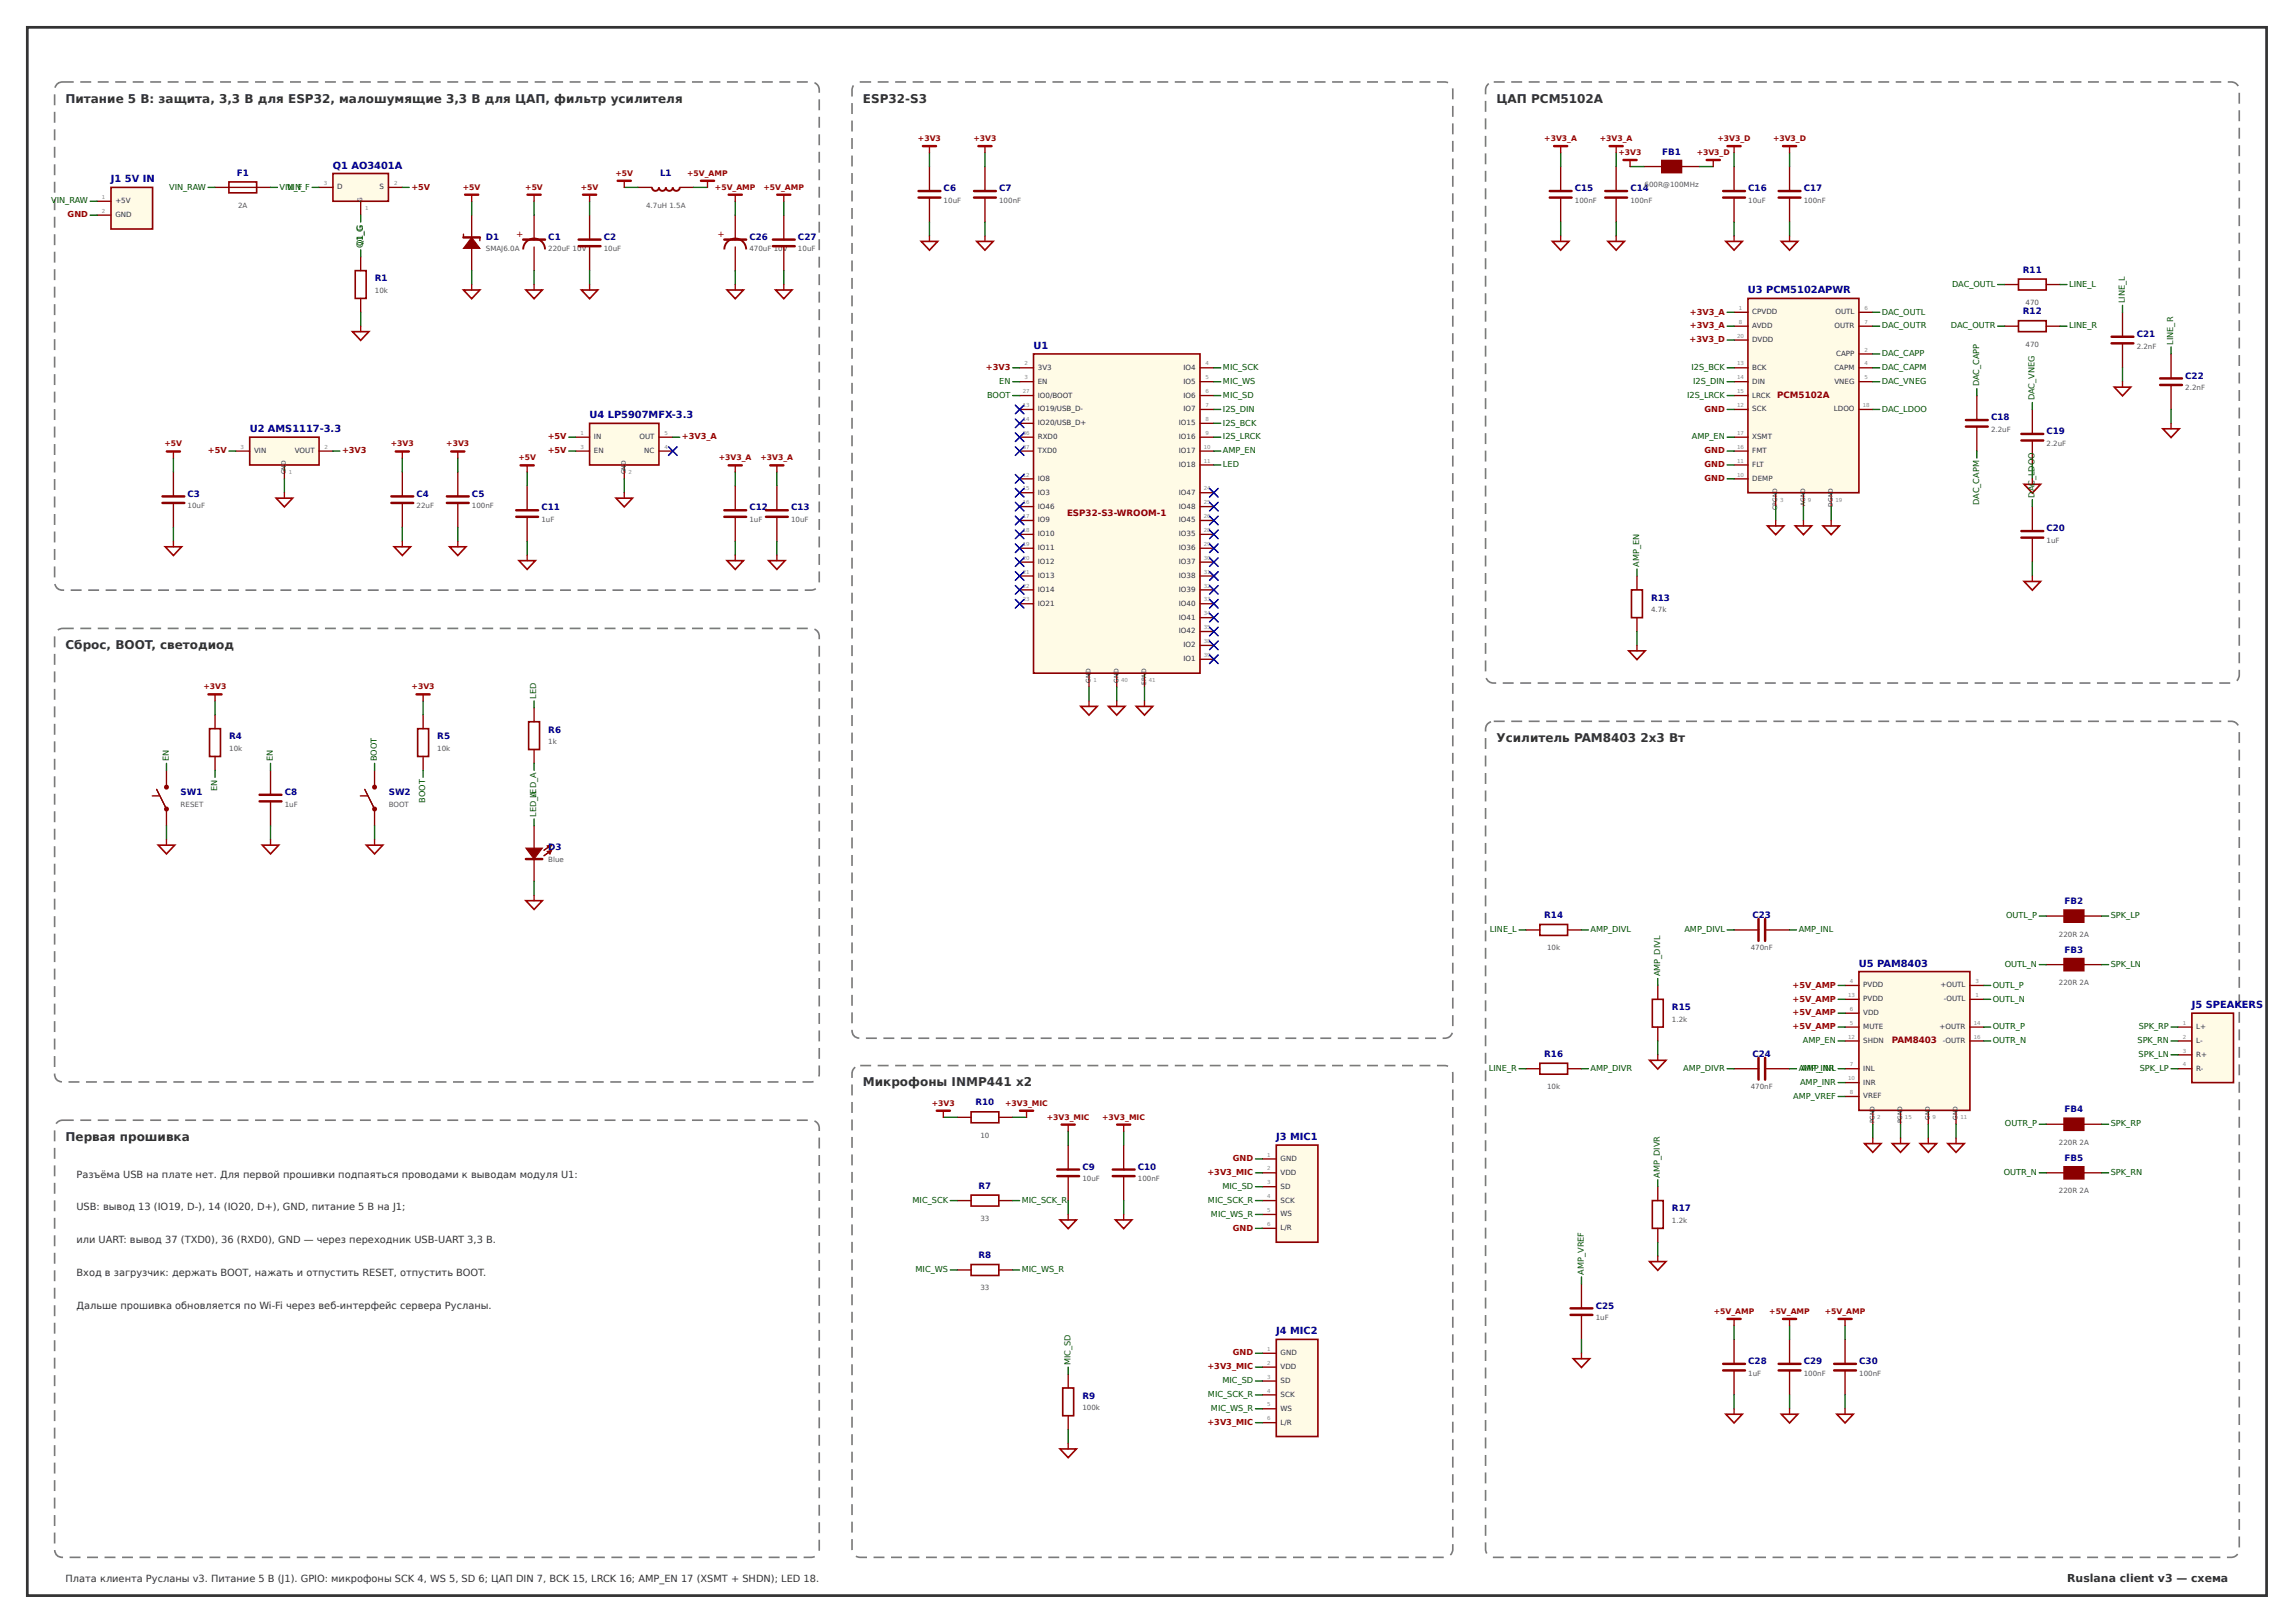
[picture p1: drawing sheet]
<svg xmlns="http://www.w3.org/2000/svg" width="420mm" height="297mm" viewBox="0 0 420 297" stroke-linecap="round" stroke-linejoin="round" font-family="sans-serif">
<defs><g id="words">
<g font-size="2.2" fill="#333">
<text x="12" y="18.8">Питание 5 В: защита, 3,3 В для ESP32, малошумящие 3,3 В для ЦАП, фильтр усилителя</text>
<text x="158" y="18.8">ESP32-S3</text>
<text x="274" y="18.8">ЦАП PCM5102A</text>
<text x="12" y="118.8">Сброс, BOOT, светодиод</text>
<text x="274" y="135.8">Усилитель PAM8403</text>
<text x="300.4" y="135.8">2x3 Вт</text>
<text x="158" y="198.8">Микрофоны INMP441 x2</text>
<text x="12" y="208.8">Первая прошивка</text>
</g>
<text font-size="2" fill="#333" x="378.5" y="289.5">Ruslana client v3 — схема</text>
<g font-size="1.8" fill="#00008b">
<text x="20.3" y="33.4">J1</text>
<text x="22.9" y="33.4">5V IN</text>
<text x="61" y="30.8">Q1 AO3401A</text>
<text x="320" y="53.7">U3 PCM5102APWR</text>
<text x="189.2" y="63.9">U1</text>
<text x="107.9" y="76.6">U4 LP5907MFX-3.3</text>
<text x="45.7" y="79.1">U2 AMS1117-3.3</text>
<text x="340.4" y="176.9">U5 PAM8403</text>
<text x="401.3" y="184.5">J5 SPEAKERS</text>
<text x="233.7" y="208.6">J3 MIC1</text>
<text x="233.7" y="244.2">J4 MIC2</text>
</g>
<g font-size="1.8" fill="#333">
<text x="14" y="215.5">Разъёма USB на плате нет. Для первой прошивки подпаяться проводами к выводам модуля U1:</text>
<text x="14" y="221.5">USB: вывод 13 (IO19, D-), 14 (IO20, D+), GND, питание 5 В на J1;</text>
<text x="14" y="227.5">или UART: вывод 37 (TXD0), 36 (RXD0), GND — через переходник USB-UART 3,3 В.</text>
<text x="14" y="233.5">Вход в загрузчик: держать BOOT, нажать и отпустить RESET, отпустить BOOT.</text>
<text x="14" y="239.5">Дальше прошивка обновляется по Wi-Fi через веб-интерфейс сервера Русланы.</text>
<text x="12" y="289.5">Плата клиента Русланы v3. Питание 5 В (J1). GPIO: микрофоны SCK 4, WS 5, SD 6; ЦАП DIN 7, BCK 15, LRCK 16; AMP_EN 17 (XSMT + SHDN); LED 18.</text>
</g>
<g font-size="1.6" fill="#00008b">
<text x="304.4" y="28.3">FB1</text>
<text x="43.3" y="32.1">F1</text>
<text x="120.9" y="32.1">L1</text>
<text x="172.8" y="35">C6</text>
<text x="182.9" y="35">C7</text>
<text x="288.3" y="35">C15</text>
<text x="298.5" y="35">C14</text>
<text x="320.1" y="35">C16</text>
<text x="330.3" y="35">C17</text>
<text x="89" y="43.9">D1</text>
<text x="100.4" y="43.9">C1</text>
<text x="110.5" y="43.9">C2</text>
<text x="137.2" y="43.9">C26</text>
<text x="146.1" y="43.9">C27</text>
<text x="68.6" y="51.5">R1</text>
<text x="370.4" y="49.9">R11</text>
<text x="370.4" y="57.5">R12</text>
<text x="391.2" y="61.7">C21</text>
<text x="400.1" y="69.3">C22</text>
<text x="364.5" y="76.9">C18</text>
<text x="374.7" y="79.4">C19</text>
<text x="34.3" y="90.9">C3</text>
<text x="76.3" y="90.9">C4</text>
<text x="86.4" y="90.9">C5</text>
<text x="99.1" y="93.4">C11</text>
<text x="137.2" y="93.4">C12</text>
<text x="144.8" y="93.4">C13</text>
<text x="374.7" y="97.2">C20</text>
<text x="302.3" y="109.9">R13</text>
<text x="42" y="135.3">R4</text>
<text x="80.1" y="135.3">R5</text>
<text x="100.4" y="134.1">R6</text>
<text x="33.1" y="145.5">SW1</text>
<text x="52.1" y="145.5">C8</text>
<text x="71.2" y="145.5">SW2</text>
<text x="100.4" y="155.6">D3</text>
<text x="378" y="165.5">FB2</text>
<text x="282.7" y="168">R14</text>
<text x="320.9" y="168">C23</text>
<text x="378" y="174.4">FB3</text>
<text x="306.1" y="184.9">R15</text>
<text x="282.7" y="193.4">R16</text>
<text x="320.9" y="193.4">C24</text>
<text x="178.6" y="202.3">R10</text>
<text x="378" y="203.6">FB4</text>
<text x="198.2" y="214.1">C9</text>
<text x="208.3" y="214.1">C10</text>
<text x="378" y="212.5">FB5</text>
<text x="179.2" y="217.5">R7</text>
<text x="306.1" y="221.7">R17</text>
<text x="179.2" y="230.2">R8</text>
<text x="292.2" y="239.5">C25</text>
<text x="320.1" y="249.6">C28</text>
<text x="330.3" y="249.6">C29</text>
<text x="340.4" y="249.6">C30</text>
<text x="198.2" y="256">R9</text>
</g>
<g font-size="1.6" fill="#8b0000">
<text x="94.5" y="43.4">+</text>
<text x="131.3" y="43.4">+</text>
<text x="325.4" y="72.8">PCM5102A</text>
<text x="195.4" y="94.4">ESP32-S3-WROOM-1</text>
<text x="346.4" y="190.9">PAM8403</text>
</g>
<g font-size="1.5" fill="#005000">
<text x="31" y="34.7">VIN_RAW</text>
<text x="51.2" y="34.7">VIVIN_F</text>
<text x="52.7" y="34.7">N_F</text>
<text x="9.4" y="37.2">VIN_RAW</text>
<text x="66.4" y="45.3" transform="rotate(-90 66.4 45.3)">Q1_G</text>
<text x="357.4" y="52.5">DAC_OUTL</text>
<text x="378.9" y="52.5">LINE_L</text>
<text x="344.6" y="57.6">DAC_OUTL</text>
<text x="389" y="55.5" transform="rotate(-90 389 55.5)">LINE_L</text>
<text x="344.6" y="60.1">DAC_OUTR</text>
<text x="344.6" y="65.2">DAC_CAPP</text>
<text x="357.2" y="60.1">DAC_OUTR</text>
<text x="378.9" y="60.1">LINE_R</text>
<text x="397.9" y="63.1" transform="rotate(-90 397.9 63.1)">LINE_R</text>
<text x="183" y="70.3">EN</text>
<text x="223.9" y="67.7">MIC_SCK</text>
<text x="223.9" y="70.3">MIC_WS</text>
<text x="309.7" y="67.7">I2S_BCK</text>
<text x="310" y="70.3">I2S_DIN</text>
<text x="344.6" y="67.7">DAC_CAPM</text>
<text x="344.6" y="70.3">DAC_VNEG</text>
<text x="362.4" y="70.7" transform="rotate(-90 362.4 70.7)">DAC_CAPP</text>
<text x="180.7" y="72.8">BOOT</text>
<text x="223.9" y="72.8">MIC_SD</text>
<text x="223.9" y="75.3">I2S_DIN</text>
<text x="223.9" y="77.9">I2S_BCK</text>
<text x="308.9" y="72.8">I2S_LRCK</text>
<text x="344.6" y="75.3">DAC_LDOO</text>
<text x="372.5" y="73.3" transform="rotate(-90 372.5 73.3)">DAC_VNEG</text>
<text x="223.9" y="80.4">I2S_LRCK</text>
<text x="223.9" y="83">AMP_EN</text>
<text x="309.8" y="80.4">AMP_EN</text>
<text x="223.9" y="85.5">LED</text>
<text x="362.4" y="92.4" transform="rotate(-90 362.4 92.4)">DAC_CAPM</text>
<text x="372.5" y="91" transform="rotate(-90 372.5 91)">DAC_LDOO</text>
<text x="300.1" y="103.7" transform="rotate(-90 300.1 103.7)">AMP_EN</text>
<text x="98.2" y="127.9" transform="rotate(-90 98.2 127.9)">LED</text>
<text x="30.9" y="139.3" transform="rotate(-90 30.9 139.3)">EN</text>
<text x="49.9" y="139.3" transform="rotate(-90 49.9 139.3)">EN</text>
<text x="69" y="139.3" transform="rotate(-90 69 139.3)">BOOT</text>
<text x="39.8" y="144.7" transform="rotate(-90 39.8 144.7)">EN</text>
<text x="77.9" y="146.9" transform="rotate(-90 77.9 146.9)">BOOT</text>
<text x="98.2" y="149.5" transform="rotate(-90 98.2 149.5)">LED_LAED_A</text>
<text x="272.8" y="170.6">LINE_L</text>
<text x="291.2" y="170.6">AMP_DIVL</text>
<text x="308.4" y="170.6">AMP_DIVL</text>
<text x="329.3" y="170.6">AMP_INL</text>
<text x="367.3" y="168">OUTL_P</text>
<text x="386.5" y="168">SPK_LP</text>
<text x="303.9" y="178.7" transform="rotate(-90 303.9 178.7)">AMP_DIVL</text>
<text x="367.1" y="176.9">OUTL_N</text>
<text x="386.5" y="176.9">SPK_LN</text>
<text x="364.9" y="180.7">OUTL_P</text>
<text x="364.9" y="183.3">OUTL_N</text>
<text x="330.1" y="190.9">AMP_EN</text>
<text x="364.9" y="188.4">OUTR_P</text>
<text x="364.9" y="190.9">OUTR_N</text>
<text x="391.4" y="190.9">SPK_RN</text>
<text x="391.6" y="188.4">SPK_RP</text>
<text x="272.6" y="196">LINE_R</text>
<text x="291.2" y="196">AMP_DIVR</text>
<text x="308.2" y="196">AMP_DIVR</text>
<text x="329.3" y="196">AAMP_INR</text>
<text x="330.8" y="196">MP_INL</text>
<text x="391.6" y="193.4">SPK_LN</text>
<text x="391.8" y="196">SPK_LP</text>
<text x="328.3" y="201.1">AMP_VREF</text>
<text x="329.6" y="198.5">AMP_INR</text>
<text x="367.1" y="206.1">OUTR_P</text>
<text x="386.5" y="206.1">SPK_RP</text>
<text x="303.9" y="215.5" transform="rotate(-90 303.9 215.5)">AMP_DIVR</text>
<text x="366.9" y="215">OUTR_N</text>
<text x="386.5" y="215">SPK_RN</text>
<text x="167.1" y="220.1">MIC_SCK</text>
<text x="187.1" y="220.1">MIC_SCK_R</text>
<text x="221.2" y="220.1">MIC_SCK_R</text>
<text x="223.8" y="217.6">MIC_SD</text>
<text x="221.7" y="222.7">MIC_WS_R</text>
<text x="167.6" y="232.8">MIC_WS</text>
<text x="187.1" y="232.8">MIC_WS_R</text>
<text x="290" y="233.3" transform="rotate(-90 290 233.3)">AMP_VREF</text>
<text x="196" y="249.8" transform="rotate(-90 196 249.8)">MIC_SD</text>
<text x="221.2" y="255.7">MIC_SCK_R</text>
<text x="223.8" y="253.1">MIC_SD</text>
<text x="221.7" y="258.2">MIC_WS_R</text>
</g>
<g font-size="1.5" fill="#a00000">
<text x="75.3" y="34.7">+5V</text>
<text x="12.4" y="39.8">GND</text>
<text x="309.4" y="57.6">+3V3_A</text>
<text x="309.3" y="62.6">+3V3_D</text>
<text x="309.4" y="60.1">+3V3_A</text>
<text x="180.5" y="67.7">+3V3</text>
<text x="312.1" y="75.3">GND</text>
<text x="38.1" y="83">+5V</text>
<text x="62.6" y="83">+3V3</text>
<text x="100.3" y="80.4">+5V</text>
<text x="100.3" y="83">+5V</text>
<text x="124.9" y="80.4">+3V3_A</text>
<text x="312.1" y="83">GND</text>
<text x="312.1" y="85.5">GND</text>
<text x="312.1" y="88">GND</text>
<text x="328.2" y="180.7">+5V_AMP</text>
<text x="328.2" y="183.3">+5V_AMP</text>
<text x="328.2" y="185.8">+5V_AMP</text>
<text x="328.2" y="188.4">+5V_AMP</text>
<text x="221.1" y="215">+3V3_MIC</text>
<text x="225.7" y="212.5">GND</text>
<text x="225.7" y="225.2">GND</text>
<text x="221.1" y="250.6">+3V3_MIC</text>
<text x="225.7" y="248.1">GND</text>
<text x="221.1" y="260.8">+3V3_MIC</text>
</g>
<g font-size="1.4" fill="#a00000">
<text x="168.1" y="25.8">+3V3</text>
<text x="178.2" y="25.8">+3V3</text>
<text x="282.8" y="25.8">+3V3_A</text>
<text x="292.9" y="25.8">+3V3_A</text>
<text x="296.3" y="28.4">+3V3</text>
<text x="310.7" y="28.4">+3V3_D</text>
<text x="314.5" y="25.8">+3V3_D</text>
<text x="324.6" y="25.8">+3V3_D</text>
<text x="84.7" y="34.7">+5V</text>
<text x="96.2" y="34.7">+5V</text>
<text x="106.3" y="34.7">+5V</text>
<text x="112.7" y="32.2">+5V</text>
<text x="125.8" y="32.2">+5V_AMP</text>
<text x="130.9" y="34.7">+5V_AMP</text>
<text x="139.8" y="34.7">+5V_AMP</text>
<text x="30.1" y="81.7">+5V</text>
<text x="71.6" y="81.7">+3V3</text>
<text x="81.7" y="81.7">+3V3</text>
<text x="94.9" y="84.2">+5V</text>
<text x="131.6" y="84.2">+3V3_A</text>
<text x="139.2" y="84.2">+3V3_A</text>
<text x="37.3" y="126.1">+3V3</text>
<text x="75.4" y="126.1">+3V3</text>
<text x="170.6" y="202.3">+3V3</text>
<text x="184" y="202.3">+3V3_MIC</text>
<text x="191.7" y="204.9">+3V3_MIC</text>
<text x="201.8" y="204.9">+3V3_MIC</text>
<text x="313.8" y="240.4">+5V_AMP</text>
<text x="323.9" y="240.4">+5V_AMP</text>
<text x="334.1" y="240.4">+5V_AMP</text>
</g>
<g font-size="1.3" fill="#333">
<text x="61.8" y="34.6">D</text>
<text x="69.5" y="34.6">S</text>
<text x="21.1" y="37.2">+5V</text>
<text x="21.1" y="39.7">GND</text>
<text x="320.8" y="57.5">CPVDD</text>
<text x="336.1" y="57.5">OUTL</text>
<text x="320.8" y="60">AVDD</text>
<text x="320.8" y="62.6">DVDD</text>
<text x="335.9" y="60">OUTR</text>
<text x="336.2" y="65.1">CAPP</text>
<text x="190" y="67.7">3V3</text>
<text x="190" y="70.2">EN</text>
<text x="216.7" y="67.7">IO4</text>
<text x="216.7" y="70.2">IO5</text>
<text x="320.8" y="67.7">BCK</text>
<text x="320.8" y="70.2">DIN</text>
<text x="335.9" y="67.7">CAPM</text>
<text x="335.9" y="70.2">VNEG</text>
<text x="190" y="72.7">IO0/BOOT</text>
<text x="190" y="75.3">IO19/USB_D-</text>
<text x="190" y="77.8">IO20/USB_D+</text>
<text x="215.8" y="77.8">IO15</text>
<text x="216.7" y="72.7">IO6</text>
<text x="216.7" y="75.3">IO7</text>
<text x="320.8" y="72.7">LRCK</text>
<text x="320.8" y="75.3">SCK</text>
<text x="335.8" y="75.3">LDOO</text>
<text x="46.5" y="82.9">VIN</text>
<text x="54" y="82.9">VOUT</text>
<text x="108.7" y="80.4">IN</text>
<text x="108.7" y="82.9">EN</text>
<text x="117.1" y="80.4">OUT</text>
<text x="118" y="82.9">NC</text>
<text x="190" y="80.4">RXD0</text>
<text x="190" y="82.9">TXD0</text>
<text x="215.8" y="80.4">IO16</text>
<text x="215.8" y="82.9">IO17</text>
<text x="320.8" y="80.4">XSMT</text>
<text x="320.8" y="82.9">FMT</text>
<text x="190" y="88">IO8</text>
<text x="215.8" y="85.4">IO18</text>
<text x="320.8" y="85.4">FLT</text>
<text x="320.8" y="88">DEMP</text>
<text x="190" y="90.5">IO3</text>
<text x="190" y="93.1">IO46</text>
<text x="190" y="95.6">IO9</text>
<text x="215.8" y="90.5">IO47</text>
<text x="215.8" y="93.1">IO48</text>
<text x="215.8" y="95.6">IO45</text>
<text x="190" y="98.1">IO10</text>
<text x="190" y="100.7">IO11</text>
<text x="215.8" y="98.1">IO35</text>
<text x="215.8" y="100.7">IO36</text>
<text x="190" y="103.2">IO12</text>
<text x="190" y="105.8">IO13</text>
<text x="215.8" y="103.2">IO37</text>
<text x="215.8" y="105.8">IO38</text>
<text x="190" y="108.3">IO14</text>
<text x="190" y="110.8">IO21</text>
<text x="215.8" y="108.3">IO39</text>
<text x="215.8" y="110.8">IO40</text>
<text x="215.8" y="113.4">IO41</text>
<text x="215.8" y="115.9">IO42</text>
<text x="216.7" y="118.5">IO2</text>
<text x="216.7" y="121">IO1</text>
<text x="341.2" y="180.7">PVDD</text>
<text x="341.2" y="183.2">PVDD</text>
<text x="341.2" y="185.8">VDD</text>
<text x="355.3" y="180.7">+OUTL</text>
<text x="355.9" y="183.2">-OUTL</text>
<text x="341.2" y="188.3">MUTE</text>
<text x="341.2" y="190.9">SHDN</text>
<text x="355.1" y="188.3">+OUTR</text>
<text x="355.7" y="190.9">-OUTR</text>
<text x="402.1" y="188.3">L+</text>
<text x="402.1" y="190.9">L-</text>
<text x="341.2" y="195.9">INL</text>
<text x="402.1" y="193.4">R+</text>
<text x="402.1" y="195.9">R-</text>
<text x="341.2" y="198.5">INR</text>
<text x="341.2" y="201">VREF</text>
<text x="234.5" y="212.4">GND</text>
<text x="234.5" y="215">VDD</text>
<text x="234.5" y="217.5">SD</text>
<text x="234.5" y="220.1">SCK</text>
<text x="234.5" y="222.6">WS</text>
<text x="234.5" y="225.1">L/R</text>
<text x="234.5" y="248">GND</text>
<text x="234.5" y="250.5">VDD</text>
<text x="234.5" y="253.1">SD</text>
<text x="234.5" y="255.6">SCK</text>
<text x="234.5" y="258.2">WS</text>
<text x="234.5" y="260.7">L/R</text>
</g>
<g font-size="1.3" fill="#555">
<text x="301.1" y="34.2">600R@100MHz</text>
<text x="43.6" y="38">2A</text>
<text x="118.3" y="38">4.7uH 1.5A</text>
<text x="172.8" y="37.1">10uF</text>
<text x="182.9" y="37.1">100nF</text>
<text x="288.3" y="37.1">100nF</text>
<text x="298.5" y="37.1">100nF</text>
<text x="320.1" y="37.1">10uF</text>
<text x="330.3" y="37.1">100nF</text>
<text x="89" y="46">SMAJ6.0A</text>
<text x="100.4" y="46">220uF 10V</text>
<text x="110.5" y="46">10uF</text>
<text x="137.2" y="46">470uF 10V</text>
<text x="146.1" y="46">10uF</text>
<text x="68.6" y="53.6">10k</text>
<text x="370.9" y="55.8">470</text>
<text x="370.9" y="63.4">470</text>
<text x="391.2" y="63.8">2.2nF</text>
<text x="400.1" y="71.4">2.2nF</text>
<text x="364.5" y="79">2.2uF</text>
<text x="374.7" y="81.6">2.2uF</text>
<text x="34.3" y="93">10uF</text>
<text x="76.3" y="93">22uF</text>
<text x="86.4" y="93">100nF</text>
<text x="99.1" y="95.5">1uF</text>
<text x="137.2" y="95.5">1uF</text>
<text x="144.8" y="95.5">10uF</text>
<text x="374.7" y="99.3">1uF</text>
<text x="302.3" y="112">4.7k</text>
<text x="42" y="137.4">10k</text>
<text x="80.1" y="137.4">10k</text>
<text x="100.4" y="136.2">1k</text>
<text x="33.1" y="147.6">RESET</text>
<text x="52.1" y="147.6">1uF</text>
<text x="71.2" y="147.6">BOOT</text>
<text x="100.4" y="157.8">Blue</text>
<text x="283.3" y="173.9">10k</text>
<text x="320.6" y="173.9">470nF</text>
<text x="377" y="171.4">220R 2A</text>
<text x="377" y="180.3">220R 2A</text>
<text x="306.1" y="187">1.2k</text>
<text x="283.3" y="199.3">10k</text>
<text x="320.6" y="199.3">470nF</text>
<text x="179.5" y="208.2">10</text>
<text x="377" y="209.5">220R 2A</text>
<text x="198.2" y="216.2">10uF</text>
<text x="208.3" y="216.2">100nF</text>
<text x="377" y="218.4">220R 2A</text>
<text x="179.5" y="223.5">33</text>
<text x="306.1" y="223.8">1.2k</text>
<text x="179.5" y="236.2">33</text>
<text x="292.2" y="241.6">1uF</text>
<text x="320.1" y="251.7">1uF</text>
<text x="330.3" y="251.7">100nF</text>
<text x="340.4" y="251.7">100nF</text>
<text x="198.2" y="258.1">100k</text>
</g>
<g font-size="1.1" fill="#333">
<text x="66.3" y="36.9" transform="rotate(-90 66.3 36.9)">G</text>
<text x="52.4" y="86.8" transform="rotate(-90 52.4 86.8)">GND</text>
<text x="114.6" y="86.8" transform="rotate(-90 114.6 86.8)">GND</text>
<text x="325.4" y="93.3" transform="rotate(-90 325.4 93.3)">CPGND</text>
<text x="330.5" y="92.6" transform="rotate(-90 330.5 92.6)">AGND</text>
<text x="335.6" y="92.7" transform="rotate(-90 335.6 92.7)">DGND</text>
<text x="199.7" y="124.9" transform="rotate(-90 199.7 124.9)">GND</text>
<text x="204.8" y="124.9" transform="rotate(-90 204.8 124.9)">GND</text>
<text x="209.8" y="125.3" transform="rotate(-90 209.8 125.3)">EPAD</text>
<text x="343.2" y="205.6" transform="rotate(-90 343.2 205.6)">PGND</text>
<text x="348.3" y="205.6" transform="rotate(-90 348.3 205.6)">PGND</text>
<text x="353.4" y="204.9" transform="rotate(-90 353.4 204.9)">GND</text>
<text x="358.4" y="204.9" transform="rotate(-90 358.4 204.9)">GND</text>
</g>
<g font-size="1" fill="#888">
<text x="59.3" y="33.9">3</text>
<text x="72.1" y="33.9">2</text>
<text x="18.7" y="36.4">1</text>
<text x="18.7" y="38.9">2</text>
<text x="66.8" y="38.4">1</text>
<text x="318.4" y="56.7">1</text>
<text x="318.4" y="59.3">8</text>
<text x="341.4" y="56.7">6</text>
<text x="341.4" y="59.3">7</text>
<text x="318.1" y="61.8">20</text>
<text x="341.4" y="64.3">2</text>
<text x="187.3" y="72">27</text>
<text x="187.6" y="66.9">2</text>
<text x="187.6" y="69.4">3</text>
<text x="220.7" y="66.9">4</text>
<text x="220.7" y="69.4">5</text>
<text x="220.7" y="72">6</text>
<text x="318.1" y="66.9">13</text>
<text x="318.1" y="69.4">14</text>
<text x="318.1" y="72">15</text>
<text x="341.4" y="66.9">4</text>
<text x="341.4" y="69.4">5</text>
<text x="187.3" y="74.5">13</text>
<text x="187.3" y="77">14</text>
<text x="220.7" y="74.5">7</text>
<text x="220.7" y="77">8</text>
<text x="318.1" y="74.5">12</text>
<text x="341.1" y="74.5">18</text>
<text x="44.1" y="82.1">3</text>
<text x="59.4" y="82.1">2</text>
<text x="106.3" y="79.6">1</text>
<text x="106.3" y="82.1">3</text>
<text x="121.7" y="79.6">5</text>
<text x="121.7" y="82.1">4</text>
<text x="187.3" y="79.6">36</text>
<text x="187.3" y="82.1">37</text>
<text x="220.4" y="82.1">10</text>
<text x="220.7" y="79.6">9</text>
<text x="318.1" y="79.6">17</text>
<text x="318.1" y="82.1">16</text>
<text x="52.9" y="86.7">1</text>
<text x="115.1" y="86.7">2</text>
<text x="187.3" y="87.2">12</text>
<text x="187.3" y="89.7">15</text>
<text x="220.4" y="84.7">11</text>
<text x="220.4" y="89.7">24</text>
<text x="318.1" y="84.7">11</text>
<text x="318.1" y="87.2">10</text>
<text x="187.3" y="92.3">16</text>
<text x="187.3" y="94.8">17</text>
<text x="220.4" y="92.3">25</text>
<text x="220.4" y="94.8">26</text>
<text x="325.9" y="91.8">3</text>
<text x="331" y="91.8">9</text>
<text x="336.1" y="91.8">19</text>
<text x="187.3" y="97.4">18</text>
<text x="187.3" y="99.9">19</text>
<text x="220.4" y="97.4">28</text>
<text x="220.4" y="99.9">29</text>
<text x="187.3" y="102.4">20</text>
<text x="187.3" y="105">21</text>
<text x="187.3" y="107.5">22</text>
<text x="220.4" y="102.4">30</text>
<text x="220.4" y="105">31</text>
<text x="220.4" y="107.5">32</text>
<text x="187.3" y="110.1">23</text>
<text x="220.4" y="110.1">33</text>
<text x="220.4" y="112.6">34</text>
<text x="220.4" y="115.1">35</text>
<text x="220.4" y="117.7">38</text>
<text x="200.2" y="124.8">1</text>
<text x="205.3" y="124.8">40</text>
<text x="210.3" y="124.8">41</text>
<text x="220.4" y="120.2">39</text>
<text x="338.7" y="179.9">4</text>
<text x="361.7" y="179.9">3</text>
<text x="338.4" y="182.5">13</text>
<text x="338.7" y="185">6</text>
<text x="361.7" y="182.5">1</text>
<text x="338.4" y="190.1">12</text>
<text x="338.7" y="187.5">5</text>
<text x="361.4" y="187.5">14</text>
<text x="361.4" y="190.1">16</text>
<text x="399.7" y="187.5">1</text>
<text x="399.7" y="190.1">2</text>
<text x="338.4" y="197.7">10</text>
<text x="338.7" y="195.2">7</text>
<text x="399.7" y="192.6">3</text>
<text x="399.7" y="195.2">4</text>
<text x="338.7" y="200.2">8</text>
<text x="343.7" y="204.8">2</text>
<text x="348.8" y="204.8">15</text>
<text x="353.9" y="204.8">9</text>
<text x="358.9" y="204.8">11</text>
<text x="232" y="211.7">1</text>
<text x="232" y="214.2">2</text>
<text x="232" y="216.7">3</text>
<text x="232" y="219.3">4</text>
<text x="232" y="221.8">5</text>
<text x="232" y="224.4">6</text>
<text x="232" y="247.2">1</text>
<text x="232" y="249.8">2</text>
<text x="232" y="252.3">3</text>
<text x="232" y="254.8">4</text>
<text x="232" y="257.4">5</text>
<text x="232" y="259.9">6</text>
</g>
</g></defs>
<path d="M5 5h410v287h-410z" fill="none" stroke="#333" stroke-width=".5"/>
<g fill="#7a7a7a">
<path d="M14.7 14.9h2v.3h-2zM17.9 14.9h2v.3h-2zM21.1 14.9h2v.3h-2zM24.3 14.9h2v.3h-2zM27.5 14.9h2v.3h-2zM30.7 14.9h2v.3h-2zM33.9 14.9h2v.3h-2zM37.1 14.9h2v.3h-2zM40.3 14.9h2v.3h-2zM43.5 14.9h2v.3h-2zM46.7 14.9h2v.3h-2zM49.9 14.9h2v.3h-2zM53.1 14.9h2v.3h-2zM56.3 14.9h2v.3h-2zM59.5 14.9h2v.3h-2zM62.7 14.9h2v.3h-2zM65.9 14.9h2v.3h-2zM69.1 14.9h2v.3h-2zM72.3 14.9h2v.3h-2zM75.5 14.9h2v.3h-2zM78.7 14.9h2v.3h-2zM81.9 14.9h2v.3h-2zM85.1 14.9h2v.3h-2zM88.3 14.9h2v.3h-2zM91.5 14.9h2v.3h-2zM94.7 14.9h2v.3h-2zM97.9 14.9h2v.3h-2zM101.1 14.9h2v.3h-2zM104.3 14.9h2v.3h-2zM107.5 14.9h2v.3h-2zM110.7 14.9h2v.3h-2zM113.9 14.9h2v.3h-2zM117.1 14.9h2v.3h-2zM120.3 14.9h2v.3h-2zM123.5 14.9h2v.3h-2zM126.7 14.9h2v.3h-2zM129.9 14.9h2v.3h-2zM133.1 14.9h2v.3h-2zM136.3 14.9h2v.3h-2zM139.5 14.9h2v.3h-2zM142.7 14.9h2v.3h-2zM145.9 14.9h2v.3h-2zM149.2 15a1.71 1.71 0 0 1 .9 2h-.3a1.51 1.51 0 0 0-.7-1.7zM149.8 18.2h.3v2h-.3zM149.8 21.4h.3v2h-.3zM149.8 24.6h.3v2h-.3zM149.8 27.8h.3v2h-.3zM149.8 31h.3v2h-.3zM149.8 34.2h.3v2h-.3zM149.8 37.4h.3v2h-.3zM149.8 40.6h.3v2h-.3zM149.8 43.8h.3v2h-.3zM149.8 47h.3v2h-.3zM149.8 50.2h.3v2h-.3zM149.8 53.4h.3v2h-.3zM149.8 56.6h.3v2h-.3zM149.8 59.8h.3v2h-.3zM149.8 63h.3v2h-.3zM149.8 66.2h.3v2h-.3zM149.8 69.4h.3v2h-.3zM149.8 72.6h.3v2h-.3zM149.8 75.8h.3v2h-.3zM149.8 79h.3v2h-.3zM149.8 82.2h.3v2h-.3zM149.8 85.4h.3v2h-.3zM149.8 88.6h.3v2h-.3zM149.8 91.8h.3v2h-.3zM149.8 95h.3v2h-.3zM149.8 98.2h.3v2h-.3zM149.8 101.4h.3v2h-.3zM149.8 104.6h.3v2h-.3zM147.3 107.8a2.54 2.54 0 0 0 2-.2l.2 .2-.3 .2a3.3 3.3 0 0 1-1.9 .1zM144.1 107.8h2v.3h-2zM140.9 107.8h2v.3h-2zM137.7 107.8h2v.3h-2zM134.5 107.8h2v.3h-2zM131.3 107.8h2v.3h-2zM128.1 107.8h2v.3h-2zM124.9 107.8h2v.3h-2zM121.7 107.8h2v.3h-2zM118.5 107.8h2v.3h-2zM115.3 107.8h2v.3h-2zM112.1 107.8h2v.3h-2zM108.9 107.8h2v.3h-2zM105.7 107.8h2v.3h-2zM102.5 107.8h2v.3h-2zM99.3 107.8h2v.3h-2zM96.1 107.8h2v.3h-2zM92.9 107.8h2v.3h-2zM89.7 107.8h2v.3h-2zM86.5 107.8h2v.3h-2zM83.3 107.8h2v.3h-2zM80.1 107.8h2v.3h-2zM76.9 107.8h2v.3h-2zM73.7 107.8h2v.3h-2zM70.5 107.8h2v.3h-2zM67.3 107.8h2v.3h-2zM64.1 107.8h2v.3h-2zM60.9 107.8h2v.3h-2zM57.7 107.8h2v.3h-2zM54.5 107.8h2v.3h-2zM51.3 107.8h2v.3h-2zM48.1 107.8h2v.3h-2zM44.9 107.8h2v.3h-2zM41.7 107.8h2v.3h-2zM38.5 107.8h2v.3h-2zM35.3 107.8h2v.3h-2zM32.1 107.8h2v.3h-2zM28.9 107.8h2v.3h-2zM25.7 107.8h2v.3h-2zM22.5 107.8h2v.3h-2zM19.3 107.8h2v.3h-2zM16.1 107.8h2v.3h-2zM12.9 107.8h2v.3h-2zM9.9 106.9l.3-.1a1.3 1.3 0 0 0 1.5 1v.3a1.57 1.57 0 0 1-1.8-1.2zM9.8 103.7h.3v2h-.3zM9.8 100.5h.3v2h-.3zM9.8 97.3h.3v2h-.3zM9.8 94.1h.3v2h-.3zM9.8 90.9h.3v2h-.3zM9.8 87.7h.3v2h-.3zM9.8 84.5h.3v2h-.3zM9.8 81.3h.3v2h-.3zM9.8 78.1h.3v2h-.3zM9.8 74.9h.3v2h-.3zM9.8 71.7h.3v2h-.3zM9.8 68.5h.3v2h-.3zM9.8 65.3h.3v2h-.3zM9.8 62.1h.3v2h-.3zM9.8 58.9h.3v2h-.3zM9.8 55.7h.3v2h-.3zM9.8 52.5h.3v2h-.3zM9.8 49.3h.3v2h-.3zM9.8 46.1h.3v2h-.3zM9.8 42.9h.3v2h-.3zM9.8 39.7h.3v2h-.3zM9.8 36.5h.3v2h-.3zM9.8 33.3h.3v2h-.3zM9.8 30.1h.3v2h-.3zM9.8 26.9h.3v2h-.3zM9.8 23.7h.3v2h-.3zM9.8 20.5h.3v2h-.3zM9.8 17.3h.3v2h-.3zM10.4 15.3l.7-.4h2.4v.3h-2a1.24 1.24 0 0 0-1.3 .9l-.3-.1z"/>
<path d="M14.7 114.8h2v.3h-2zM17.9 114.8h2v.3h-2zM21.1 114.8h2v.3h-2zM24.3 114.8h2v.3h-2zM27.5 114.8h2v.3h-2zM30.7 114.8h2v.3h-2zM33.9 114.8h2v.3h-2zM37.1 114.8h2v.3h-2zM40.3 114.8h2v.3h-2zM43.5 114.8h2v.3h-2zM46.7 114.8h2v.3h-2zM49.9 114.8h2v.3h-2zM53.1 114.8h2v.3h-2zM56.3 114.8h2v.3h-2zM59.5 114.8h2v.3h-2zM62.7 114.8h2v.3h-2zM65.9 114.8h2v.3h-2zM69.1 114.8h2v.3h-2zM72.3 114.8h2v.3h-2zM75.5 114.8h2v.3h-2zM78.7 114.8h2v.3h-2zM81.9 114.8h2v.3h-2zM85.1 114.8h2v.3h-2zM88.3 114.8h2v.3h-2zM91.5 114.8h2v.3h-2zM94.7 114.8h2v.3h-2zM97.9 114.8h2v.3h-2zM101.1 114.8h2v.3h-2zM104.3 114.8h2v.3h-2zM107.5 114.8h2v.3h-2zM110.7 114.8h2v.3h-2zM113.9 114.8h2v.3h-2zM117.1 114.8h2v.3h-2zM120.3 114.8h2v.3h-2zM123.5 114.8h2v.3h-2zM126.7 114.8h2v.3h-2zM129.9 114.8h2v.3h-2zM133.1 114.8h2v.3h-2zM136.3 114.8h2v.3h-2zM139.5 114.8h2v.3h-2zM142.7 114.8h2v.3h-2zM145.9 114.8h2v.3h-2zM149.2 115a1.71 1.71 0 0 1 .9 2h-.3a1.51 1.51 0 0 0-.7-1.7zM149.8 118.2h.3v2h-.3zM149.8 121.4h.3v2h-.3zM149.8 124.6h.3v2h-.3zM149.8 127.8h.3v2h-.3zM149.8 131h.3v2h-.3zM149.8 134.2h.3v2h-.3zM149.8 137.4h.3v2h-.3zM149.8 140.6h.3v2h-.3zM149.8 143.8h.3v2h-.3zM149.8 147h.3v2h-.3zM149.8 150.2h.3v2h-.3zM149.8 153.4h.3v2h-.3zM149.8 156.6h.3v2h-.3zM149.8 159.8h.3v2h-.3zM149.8 163h.3v2h-.3zM149.8 166.2h.3v2h-.3zM149.8 169.4h.3v2h-.3zM149.8 172.6h.3v2h-.3zM149.8 175.8h.3v2h-.3zM149.8 179h.3v2h-.3zM149.8 182.2h.3v2h-.3zM149.8 185.4h.3v2h-.3zM149.8 188.6h.3v2h-.3zM149.8 191.8h.3v2h-.3zM149.8 195h.3v2l-.3-.1zM146.9 197.8h2l.1 .3h-2.1zM143.7 197.8h2v.3h-2zM140.5 197.8h2v.3h-2zM137.3 197.8h2v.3h-2zM134.1 197.8h2v.3h-2zM130.9 197.8h2v.3h-2zM127.7 197.8h2v.3h-2zM124.5 197.8h2v.3h-2zM121.3 197.8h2v.3h-2zM118.1 197.8h2v.3h-2zM114.9 197.8h2v.3h-2zM111.7 197.8h2v.3h-2zM108.5 197.8h2v.3h-2zM105.3 197.8h2v.3h-2zM102.1 197.8h2v.3h-2zM98.9 197.8h2v.3h-2zM95.7 197.8h2v.3h-2zM92.5 197.8h2v.3h-2zM89.3 197.8h2v.3h-2zM86.1 197.8h2v.3h-2zM82.9 197.8h2v.3h-2zM79.7 197.8h2v.3h-2zM76.5 197.8h2v.3h-2zM73.3 197.8h2v.3h-2zM70.1 197.8h2v.3h-2zM66.9 197.8h2v.3h-2zM63.7 197.8h2v.3h-2zM60.5 197.8h2v.3h-2zM57.3 197.8h2v.3h-2zM54.1 197.8h2v.3h-2zM50.9 197.8h2v.3h-2zM47.7 197.8h2v.3h-2zM44.5 197.8h2v.3h-2zM41.3 197.8h2v.3h-2zM38.1 197.8h2v.3h-2zM34.9 197.8h2v.3h-2zM31.7 197.8h2v.3h-2zM28.5 197.8h2v.3h-2zM25.3 197.8h2v.3h-2zM22.1 197.8h2v.3h-2zM18.9 197.8h2v.3h-2zM15.7 197.8h2v.3h-2zM12.5 197.8h2v.3h-2zM9.8 196.5h.3a1.21 1.21 0 0 0 1.3 1.3l-.1 .3a1.49 1.49 0 0 1-1.5-1.6zM9.8 193.3h.3v2h-.3zM9.8 190.1h.3v2h-.3zM9.8 186.9h.3v2h-.3zM9.8 183.7h.3v2h-.3zM9.8 180.5h.3v2h-.3zM9.8 177.3h.3v2h-.3zM9.8 174.1h.3v2h-.3zM9.8 170.9h.3v2h-.3zM9.8 167.7h.3v2h-.3zM9.8 164.5h.3v2h-.3zM9.8 161.3h.3v2h-.3zM9.8 158.1h.3v2h-.3zM9.8 154.9h.3v2h-.3zM9.8 151.7h.3v2h-.3zM9.8 148.5h.3v2h-.3zM9.8 145.3h.3v2h-.3zM9.8 142.1h.3v2h-.3zM9.8 138.9h.3v2h-.3zM9.8 135.7h.3v2h-.3zM9.8 132.5h.3v2h-.3zM9.8 129.3h.3v2h-.3zM9.8 126.1h.3v2h-.3zM9.8 122.9h.3v2h-.3zM9.8 119.7h.3v2h-.3zM9.9 116.5h.3l-.1 2h-.3zM10.5 115.2l.7-.3 2.3-.1v.3h-2l-.8 .3z"/>
<path d="M14.7 204.8h2v.3h-2zM17.9 204.8h2v.3h-2zM21.1 204.8h2v.3h-2zM24.3 204.8h2v.3h-2zM27.5 204.8h2v.3h-2zM30.7 204.8h2v.3h-2zM33.9 204.8h2v.3h-2zM37.1 204.8h2v.3h-2zM40.3 204.8h2v.3h-2zM43.5 204.8h2v.3h-2zM46.7 204.8h2v.3h-2zM49.9 204.8h2v.3h-2zM53.1 204.8h2v.3h-2zM56.3 204.8h2v.3h-2zM59.5 204.8h2v.3h-2zM62.7 204.8h2v.3h-2zM65.9 204.8h2v.3h-2zM69.1 204.8h2v.3h-2zM72.3 204.8h2v.3h-2zM75.5 204.8h2v.3h-2zM78.7 204.8h2v.3h-2zM81.9 204.8h2v.3h-2zM85.1 204.8h2v.3h-2zM88.3 204.8h2v.3h-2zM91.5 204.8h2v.3h-2zM94.7 204.8h2v.3h-2zM97.9 204.8h2v.3h-2zM101.1 204.8h2v.3h-2zM104.3 204.8h2v.3h-2zM107.5 204.8h2v.3h-2zM110.7 204.8h2v.3h-2zM113.9 204.8h2v.3h-2zM117.1 204.8h2v.3h-2zM120.3 204.8h2v.3h-2zM123.5 204.8h2v.3h-2zM126.7 204.8h2v.3h-2zM129.9 204.8h2v.3h-2zM133.1 204.8h2v.3h-2zM136.3 204.8h2v.3h-2zM139.5 204.8h2v.3h-2zM142.7 204.8h2v.3h-2zM145.9 204.8h2v.3h-2zM149.2 205a1.71 1.71 0 0 1 .9 2h-.3a1.51 1.51 0 0 0-.7-1.7zM149.8 208.2h.3v2h-.3zM149.8 211.4h.3v2h-.3zM149.8 214.6h.3v2h-.3zM149.8 217.8h.3v2h-.3zM149.8 221h.3v2h-.3zM149.8 224.2h.3v2h-.3zM149.8 227.4h.3v2h-.3zM149.8 230.6h.3v2h-.3zM149.8 233.8h.3v2h-.3zM149.8 237h.3v2h-.3zM149.8 240.2h.3v2h-.3zM149.8 243.4h.3v2h-.3zM149.8 246.6h.3v2h-.3zM149.8 249.8h.3v2h-.3zM149.8 253h.3v2h-.3zM149.8 256.2h.3v2h-.3zM149.8 259.4h.3v2h-.3zM149.8 262.6h.3v2h-.3zM149.8 265.8h.3v2h-.3zM149.8 269h.3v2h-.3zM149.8 272.2h.3v2h-.3zM149.8 275.4h.3v2h-.3zM149.8 278.6h.3v2h-.3zM149.8 281.8h.3v2h-.3zM147.1 284.8h1.4l.6-.1 .1 .3-.4 .1h-1.7zM143.9 284.8h2v.3h-2zM140.7 284.8h2v.3h-2zM137.5 284.8h2v.3h-2zM134.3 284.8h2v.3h-2zM131.1 284.8h2v.3h-2zM127.9 284.8h2v.3h-2zM124.7 284.8h2v.3h-2zM121.5 284.8h2v.3h-2zM118.3 284.8h2v.3h-2zM115.1 284.8h2v.3h-2zM111.9 284.8h2v.3h-2zM108.7 284.8h2v.3h-2zM105.5 284.8h2v.3h-2zM102.3 284.8h2v.3h-2zM99.1 284.8h2v.3h-2zM95.9 284.8h2v.3h-2zM92.7 284.8h2v.3h-2zM89.5 284.8h2v.3h-2zM86.3 284.8h2v.3h-2zM83.1 284.8h2v.3h-2zM79.9 284.8h2v.3h-2zM76.7 284.8h2v.3h-2zM73.5 284.8h2v.3h-2zM70.3 284.8h2v.3h-2zM67.1 284.8h2v.3h-2zM63.9 284.8h2v.3h-2zM60.7 284.8h2v.3h-2zM57.5 284.8h2v.3h-2zM54.3 284.8h2v.3h-2zM51.1 284.8h2v.3h-2zM47.9 284.8h2v.3h-2zM44.7 284.8h2v.3h-2zM41.5 284.8h2v.3h-2zM38.3 284.8h2v.3h-2zM35.1 284.8h2v.3h-2zM31.9 284.8h2v.3h-2zM28.7 284.8h2v.3h-2zM25.5 284.8h2v.3h-2zM22.3 284.8h2v.3h-2zM19.1 284.8h2v.3h-2zM15.9 284.8h2v.3h-2zM12.7 284.8h2v.3h-2zM9.9 283.7l.3-.1a1.22 1.22 0 0 0 1.3 1.2v.3a1.49 1.49 0 0 1-1.6-1.4zM9.8 280.5h.3v2h-.3zM9.8 277.3h.3v2h-.3zM9.8 274.1h.3v2h-.3zM9.8 270.9h.3v2h-.3zM9.8 267.7h.3v2h-.3zM9.8 264.5h.3v2h-.3zM9.8 261.3h.3v2h-.3zM9.8 258.1h.3v2h-.3zM9.8 254.9h.3v2h-.3zM9.8 251.7h.3v2h-.3zM9.8 248.5h.3v2h-.3zM9.8 245.3h.3v2h-.3zM9.8 242.1h.3v2h-.3zM9.8 238.9h.3v2h-.3zM9.8 235.7h.3v2h-.3zM9.8 232.5h.3v2h-.3zM9.8 229.3h.3v2h-.3zM9.8 226.1h.3v2h-.3zM9.8 222.9h.3v2h-.3zM9.8 219.7h.3v2h-.3zM9.8 216.5h.3v2h-.3zM9.8 213.3h.3v2h-.3zM9.8 210.1h.3v2h-.3zM9.8 206.9h.3v2h-.3zM10.4 205.2l.7-.3 2.4-.1v.3h-2a1.28 1.28 0 0 0-1.1 .6l-.3-.1z"/>
<path d="M160.7 14.9h2v.3h-2zM163.9 14.9h2v.3h-2zM167.1 14.9h2v.3h-2zM170.3 14.9h2v.3h-2zM173.5 14.9h2v.3h-2zM176.7 14.9h2v.3h-2zM179.9 14.9h2v.3h-2zM183.1 14.9h2v.3h-2zM186.3 14.9h2v.3h-2zM189.5 14.9h2v.3h-2zM192.7 14.9h2v.3h-2zM195.9 14.9h2v.3h-2zM199.1 14.9h2v.3h-2zM202.3 14.9h2v.3h-2zM205.5 14.9h2v.3h-2zM208.7 14.9h2v.3h-2zM211.9 14.9h2v.3h-2zM215.1 14.9h2v.3h-2zM218.3 14.9h2v.3h-2zM221.5 14.9h2v.3h-2zM224.7 14.9h2v.3h-2zM227.9 14.9h2v.3h-2zM231.1 14.9h2v.3h-2zM234.3 14.9h2v.3h-2zM237.5 14.9h2v.3h-2zM240.7 14.9h2v.3h-2zM243.9 14.9h2v.3h-2zM247.1 14.9h2v.3h-2zM250.3 14.9h2v.3h-2zM253.5 14.9h2v.3h-2zM256.7 14.9h2v.3h-2zM259.9 14.9h2v.3h-2zM263.1 14.9h1.6l.5 .1-.1 .3-2-.1zM265.8 16.2l.3-.1v2.1h-.3zM265.8 19.4h.3v2h-.3zM265.8 22.6h.3v2h-.3zM265.8 25.8h.3v2h-.3zM265.8 29h.3v2h-.3zM265.8 32.2h.3v2h-.3zM265.8 35.4h.3v2h-.3zM265.8 38.6h.3v2h-.3zM265.8 41.8h.3v2h-.3zM265.8 45h.3v2h-.3zM265.8 48.2h.3v2h-.3zM265.8 51.4h.3v2h-.3zM265.8 54.6h.3v2h-.3zM265.8 57.8h.3v2h-.3zM265.8 61h.3v2h-.3zM265.8 64.2h.3v2h-.3zM265.8 67.4h.3v2h-.3zM265.8 70.6h.3v2h-.3zM265.8 73.8h.3v2h-.3zM265.8 77h.3v2h-.3zM265.8 80.2h.3v2h-.3zM265.8 83.4h.3v2h-.3zM265.8 86.6h.3v2h-.3zM265.8 89.8h.3v2h-.3zM265.8 93h.3v2h-.3zM265.8 96.2h.3v2h-.3zM265.8 99.4h.3v2h-.3zM265.8 102.6h.3v2h-.3zM265.8 105.8h.3v2h-.3zM265.8 109h.3v2h-.3zM265.8 112.2h.3v2h-.3zM265.8 115.4h.3v2h-.3zM265.8 118.6h.3v2h-.3zM265.8 121.8h.3v2h-.3zM265.8 125h.3v2h-.3zM265.8 128.2h.3v2h-.3zM265.8 131.4h.3v2h-.3zM265.8 134.6h.3v2h-.3zM265.8 137.8h.3v2h-.3zM265.8 141h.3v2h-.3zM265.8 144.2h.3v2h-.3zM265.8 147.4h.3v2h-.3zM265.8 150.6h.3v2h-.3zM265.8 153.8h.3v2h-.3zM265.8 157h.3v2h-.3zM265.8 160.2h.3v2h-.3zM265.8 163.4h.3v2h-.3zM265.8 166.6h.3v2h-.3zM265.8 169.8h.3v2h-.3zM265.8 173h.3v2h-.3zM265.8 176.2h.3v2h-.3zM265.8 179.4h.3v2h-.3zM265.8 182.6h.3v2h-.3zM265.8 185.8h.3v2h-.3zM264.1 189.8a1.36 1.36 0 0 0 1.7-.9l.3 .1a1.63 1.63 0 0 1-2 1.1zM260.9 189.8h2v.3h-2zM257.7 189.8h2v.3h-2zM254.5 189.8h2v.3h-2zM251.3 189.8h2v.3h-2zM248.1 189.8h2v.3h-2zM244.9 189.8h2v.3h-2zM241.7 189.8h2v.3h-2zM238.5 189.8h2v.3h-2zM235.3 189.8h2v.3h-2zM232.1 189.8h2v.3h-2zM228.9 189.8h2v.3h-2zM225.7 189.8h2v.3h-2zM222.5 189.8h2v.3h-2zM219.3 189.8h2v.3h-2zM216.1 189.8h2v.3h-2zM212.9 189.8h2v.3h-2zM209.7 189.8h2v.3h-2zM206.5 189.8h2v.3h-2zM203.3 189.8h2v.3h-2zM200.1 189.8h2v.3h-2zM196.9 189.8h2v.3h-2zM193.7 189.8h2v.3h-2zM190.5 189.8h2v.3h-2zM187.3 189.8h2v.3h-2zM184.1 189.8h2v.3h-2zM180.9 189.8h2v.3h-2zM177.7 189.8h2v.3h-2zM174.5 189.8h2v.3h-2zM171.3 189.8h2v.3h-2zM168.1 189.8h2v.3h-2zM164.9 189.8h2v.3h-2zM161.7 189.8h2v.3h-2zM158.5 189.8h2v.3h-2zM155.8 188.5h.3a1.21 1.21 0 0 0 1.3 1.3l-.1 .3a1.49 1.49 0 0 1-1.5-1.6zM155.8 185.3h.3v2h-.3zM155.8 182.1h.3v2h-.3zM155.8 178.9h.3v2h-.3zM155.8 175.7h.3v2h-.3zM155.8 172.5h.3v2h-.3zM155.8 169.3h.3v2h-.3zM155.8 166.1h.3v2h-.3zM155.8 162.9h.3v2h-.3zM155.8 159.7h.3v2h-.3zM155.8 156.5h.3v2h-.3zM155.8 153.3h.3v2h-.3zM155.8 150.1h.3v2h-.3zM155.8 146.9h.3v2h-.3zM155.8 143.7h.3v2h-.3zM155.8 140.5h.3v2h-.3zM155.8 137.3h.3v2h-.3zM155.8 134.1h.3v2h-.3zM155.8 130.9h.3v2h-.3zM155.8 127.7h.3v2h-.3zM155.8 124.5h.3v2h-.3zM155.8 121.3h.3v2h-.3zM155.8 118.1h.3v2h-.3zM155.8 114.9h.3v2h-.3zM155.8 111.7h.3v2h-.3zM155.8 108.5h.3v2h-.3zM155.8 105.3h.3v2h-.3zM155.8 102.1h.3v2h-.3zM155.8 98.9h.3v2h-.3zM155.8 95.7h.3v2h-.3zM155.8 92.5h.3v2h-.3zM155.8 89.3h.3v2h-.3zM155.8 86.1h.3v2h-.3zM155.8 82.9h.3v2h-.3zM155.8 79.7h.3v2h-.3zM155.8 76.5h.3v2h-.3zM155.8 73.3h.3v2h-.3zM155.8 70.1h.3v2h-.3zM155.8 66.9h.3v2h-.3zM155.8 63.7h.3v2h-.3zM155.8 60.5h.3v2h-.3zM155.8 57.3h.3v2h-.3zM155.8 54.1h.3v2h-.3zM155.8 50.9h.3v2h-.3zM155.8 47.7h.3v2h-.3zM155.8 44.5h.3v2h-.3zM155.8 41.3h.3v2h-.3zM155.8 38.1h.3v2h-.3zM155.8 34.9h.3v2h-.3zM155.8 31.7h.3v2h-.3zM155.8 28.5h.3v2h-.3zM155.8 25.3h.3v2h-.3zM155.8 22.1h.3v2h-.3zM155.8 18.9h.3v2h-.3zM156.1 15.6l.3 .1a2.56 2.56 0 0 0-.3 2h-.3a3.3 3.3 0 0 1 .2-1.9zM157.4 14.9h2.1v.3h-2.1z"/>
<path d="M160.7 194.8h2v.3h-2zM163.9 194.8h2v.3h-2zM167.1 194.8h2v.3h-2zM170.3 194.8h2v.3h-2zM173.5 194.8h2v.3h-2zM176.7 194.8h2v.3h-2zM179.9 194.8h2v.3h-2zM183.1 194.8h2v.3h-2zM186.3 194.8h2v.3h-2zM189.5 194.8h2v.3h-2zM192.7 194.8h2v.3h-2zM195.9 194.8h2v.3h-2zM199.1 194.8h2v.3h-2zM202.3 194.8h2v.3h-2zM205.5 194.8h2v.3h-2zM208.7 194.8h2v.3h-2zM211.9 194.8h2v.3h-2zM215.1 194.8h2v.3h-2zM218.3 194.8h2v.3h-2zM221.5 194.8h2v.3h-2zM224.7 194.8h2v.3h-2zM227.9 194.8h2v.3h-2zM231.1 194.8h2v.3h-2zM234.3 194.8h2v.3h-2zM237.5 194.8h2v.3h-2zM240.7 194.8h2v.3h-2zM243.9 194.8h2v.3h-2zM247.1 194.8h2v.3h-2zM250.3 194.8h2v.3h-2zM253.5 194.8h2v.3h-2zM256.7 194.8h2v.3h-2zM259.9 194.8h2v.3h-2zM263.1 194.8l1.6 .1 .5 .1-.1 .3-2-.2zM265.8 196.2l.3-.1v2.1h-.3zM265.8 199.4h.3v2h-.3zM265.8 202.6h.3v2h-.3zM265.8 205.8h.3v2h-.3zM265.8 209h.3v2h-.3zM265.8 212.2h.3v2h-.3zM265.8 215.4h.3v2h-.3zM265.8 218.6h.3v2h-.3zM265.8 221.8h.3v2h-.3zM265.8 225h.3v2h-.3zM265.8 228.2h.3v2h-.3zM265.8 231.4h.3v2h-.3zM265.8 234.6h.3v2h-.3zM265.8 237.8h.3v2h-.3zM265.8 241h.3v2h-.3zM265.8 244.2h.3v2h-.3zM265.8 247.4h.3v2h-.3zM265.8 250.6h.3v2h-.3zM265.8 253.8h.3v2h-.3zM265.8 257h.3v2h-.3zM265.8 260.2h.3v2h-.3zM265.8 263.4h.3v2h-.3zM265.8 266.6h.3v2h-.3zM265.8 269.8h.3v2h-.3zM265.8 273h.3v2h-.3zM265.8 276.2h.3v2h-.3zM265.8 279.4h.3v2h-.3zM265.8 282.6h.3a2.34 2.34 0 0 1-.5 2.1l-.2-.2 .2-.2a2.29 2.29 0 0 0 .2-1.7zM262.3 284.8h2v.3h-2zM259.1 284.8h2v.3h-2zM255.9 284.8h2v.3h-2zM252.7 284.8h2v.3h-2zM249.5 284.8h2v.3h-2zM246.3 284.8h2v.3h-2zM243.1 284.8h2v.3h-2zM239.9 284.8h2v.3h-2zM236.7 284.8h2v.3h-2zM233.5 284.8h2v.3h-2zM230.3 284.8h2v.3h-2zM227.1 284.8h2v.3h-2zM223.9 284.8h2v.3h-2zM220.7 284.8h2v.3h-2zM217.5 284.8h2v.3h-2zM214.3 284.8h2v.3h-2zM211.1 284.8h2v.3h-2zM207.9 284.8h2v.3h-2zM204.7 284.8h2v.3h-2zM201.5 284.8h2v.3h-2zM198.3 284.8h2v.3h-2zM195.1 284.8h2v.3h-2zM191.9 284.8h2v.3h-2zM188.7 284.8h2v.3h-2zM185.5 284.8h2v.3h-2zM182.3 284.8h2v.3h-2zM179.1 284.8h2v.3h-2zM175.9 284.8h2v.3h-2zM172.7 284.8h2v.3h-2zM169.5 284.8h2v.3h-2zM166.3 284.8h2v.3h-2zM163.1 284.8h2v.3h-2zM159.9 284.8h2v.3h-2zM156.8 284.6l.5 .2h1.4v.3a3.1 3.1 0 0 1-2.1-.2zM155.8 281.7h.3l.1 1.9-.3 .1zM155.8 278.5h.3v2h-.3zM155.8 275.3h.3v2h-.3zM155.8 272.1h.3v2h-.3zM155.8 268.9h.3v2h-.3zM155.8 265.7h.3v2h-.3zM155.8 262.5h.3v2h-.3zM155.8 259.3h.3v2h-.3zM155.8 256.1h.3v2h-.3zM155.8 252.9h.3v2h-.3zM155.8 249.7h.3v2h-.3zM155.8 246.5h.3v2h-.3zM155.8 243.3h.3v2h-.3zM155.8 240.1h.3v2h-.3zM155.8 236.9h.3v2h-.3zM155.8 233.7h.3v2h-.3zM155.8 230.5h.3v2h-.3zM155.8 227.3h.3v2h-.3zM155.8 224.1h.3v2h-.3zM155.8 220.9h.3v2h-.3zM155.8 217.7h.3v2h-.3zM155.8 214.5h.3v2h-.3zM155.8 211.3h.3v2h-.3zM155.8 208.1h.3v2h-.3zM155.8 204.9h.3v2h-.3zM155.8 201.7h.3v2h-.3zM155.8 198.5h.3v2h-.3zM156.2 195.5l.3-.3 .2 .2a1.68 1.68 0 0 0-.6 1.9h-.3a2.24 2.24 0 0 1 .4-1.8zM157.5 194.8h2v.3h-2z"/>
<path d="M276.7 14.9h2v.3h-2zM279.9 14.9h2v.3h-2zM283.1 14.9h2v.3h-2zM286.3 14.9h2v.3h-2zM289.5 14.9h2v.3h-2zM292.7 14.9h2v.3h-2zM295.9 14.9h2v.3h-2zM299.1 14.9h2v.3h-2zM302.3 14.9h2v.3h-2zM305.5 14.9h2v.3h-2zM308.7 14.9h2v.3h-2zM311.9 14.9h2v.3h-2zM315.1 14.9h2v.3h-2zM318.3 14.9h2v.3h-2zM321.5 14.9h2v.3h-2zM324.7 14.9h2v.3h-2zM327.9 14.9h2v.3h-2zM331.1 14.9h2v.3h-2zM334.3 14.9h2v.3h-2zM337.5 14.9h2v.3h-2zM340.7 14.9h2v.3h-2zM343.9 14.9h2v.3h-2zM347.1 14.9h2v.3h-2zM350.3 14.9h2v.3h-2zM353.5 14.9h2v.3h-2zM356.7 14.9h2v.3h-2zM359.9 14.9h2v.3h-2zM363.1 14.9h2v.3h-2zM366.3 14.9h2v.3h-2zM369.5 14.9h2v.3h-2zM372.7 14.9h2v.3h-2zM375.9 14.9h2v.3h-2zM379.1 14.9h2v.3h-2zM382.3 14.9h2v.3h-2zM385.5 14.9h2v.3h-2zM388.7 14.9h2v.3h-2zM391.9 14.9h2v.3h-2zM395.1 14.9h2v.3h-2zM398.3 14.9h2v.3h-2zM401.5 14.9h2v.3h-2zM404.7 14.9h2v.3h-2zM407.9 14.9a1.81 1.81 0 0 1 2 .8l-.2 .1a1.52 1.52 0 0 0-1.8-.6zM409.8 17h.3v2h-.3zM409.8 20.2h.3v2h-.3zM409.8 23.4h.3v2h-.3zM409.8 26.6h.3v2h-.3zM409.8 29.8h.3v2h-.3zM409.8 33h.3v2h-.3zM409.8 36.2h.3v2h-.3zM409.8 39.4h.3v2h-.3zM409.8 42.6h.3v2h-.3zM409.8 45.8h.3v2h-.3zM409.8 49h.3v2h-.3zM409.8 52.2h.3v2h-.3zM409.8 55.4h.3v2h-.3zM409.8 58.6h.3v2h-.3zM409.8 61.8h.3v2h-.3zM409.8 65h.3v2h-.3zM409.8 68.2h.3v2h-.3zM409.8 71.4h.3v2h-.3zM409.8 74.6h.3v2h-.3zM409.8 77.8h.3v2h-.3zM409.8 81h.3v2h-.3zM409.8 84.2h.3v2h-.3zM409.8 87.4h.3v2h-.3zM409.8 90.6h.3v2h-.3zM409.8 93.8h.3v2h-.3zM409.8 97h.3v2h-.3zM409.8 100.2h.3v2h-.3zM409.8 103.4h.3v2h-.3zM409.8 106.6h.3v2h-.3zM409.8 109.8h.3v2h-.3zM409.8 113h.3v2h-.3zM409.8 116.2h.3v2h-.3zM409.8 119.4h.3v2h-.3zM409.8 122.6h.3a2.34 2.34 0 0 1-.5 2.1l-.2-.2 .2-.2a2.29 2.29 0 0 0 .2-1.7zM406.3 124.8h2v.3h-2zM403.1 124.8h2v.3h-2zM399.9 124.8h2v.3h-2zM396.7 124.8h2v.3h-2zM393.5 124.8h2v.3h-2zM390.3 124.8h2v.3h-2zM387.1 124.8h2v.3h-2zM383.9 124.8h2v.3h-2zM380.7 124.8h2v.3h-2zM377.5 124.8h2v.3h-2zM374.3 124.8h2v.3h-2zM371.1 124.8h2v.3h-2zM367.9 124.8h2v.3h-2zM364.7 124.8h2v.3h-2zM361.5 124.8h2v.3h-2zM358.3 124.8h2v.3h-2zM355.1 124.8h2v.3h-2zM351.9 124.8h2v.3h-2zM348.7 124.8h2v.3h-2zM345.5 124.8h2v.3h-2zM342.3 124.8h2v.3h-2zM339.1 124.8h2v.3h-2zM335.9 124.8h2v.3h-2zM332.7 124.8h2v.3h-2zM329.5 124.8h2v.3h-2zM326.3 124.8h2v.3h-2zM323.1 124.8h2v.3h-2zM319.9 124.8h2v.3h-2zM316.7 124.8h2v.3h-2zM313.5 124.8h2v.3h-2zM310.3 124.8h2v.3h-2zM307.1 124.8h2v.3h-2zM303.9 124.8h2v.3h-2zM300.7 124.8h2v.3h-2zM297.5 124.8h2v.3h-2zM294.3 124.8h2v.3h-2zM291.1 124.8h2v.3h-2zM287.9 124.8h2v.3h-2zM284.7 124.8h2v.3h-2zM281.5 124.8h2v.3h-2zM278.3 124.8h2v.3h-2zM275.1 124.8h2v.3h-2zM272 124.1l.3-.1a1.4 1.4 0 0 0 1.6 .8v.3a1.69 1.69 0 0 1-1.9-1zM271.8 120.9h.3v2h-.3zM271.8 117.7h.3v2h-.3zM271.8 114.5h.3v2h-.3zM271.8 111.3h.3v2h-.3zM271.8 108.1h.3v2h-.3zM271.8 104.9h.3v2h-.3zM271.8 101.7h.3v2h-.3zM271.8 98.5h.3v2h-.3zM271.8 95.3h.3v2h-.3zM271.8 92.1h.3v2h-.3zM271.8 88.9h.3v2h-.3zM271.8 85.7h.3v2h-.3zM271.8 82.5h.3v2h-.3zM271.8 79.3h.3v2h-.3zM271.8 76.1h.3v2h-.3zM271.8 72.9h.3v2h-.3zM271.8 69.7h.3v2h-.3zM271.8 66.5h.3v2h-.3zM271.8 63.3h.3v2h-.3zM271.8 60.1h.3v2h-.3zM271.8 56.9h.3v2h-.3zM271.8 53.7h.3v2h-.3zM271.8 50.5h.3v2h-.3zM271.8 47.3h.3v2h-.3zM271.8 44.1h.3v2h-.3zM271.8 40.9h.3v2h-.3zM271.8 37.7h.3v2h-.3zM271.8 34.5h.3v2h-.3zM271.8 31.3h.3v2h-.3zM271.8 28.1h.3v2h-.3zM271.8 24.9h.3v2h-.3zM271.8 21.7h.3v2h-.3zM271.8 18.5h.3v2h-.3zM272.2 15.5l.3-.3 .2 .2a1.68 1.68 0 0 0-.6 1.9h-.3a2.24 2.24 0 0 1 .4-1.8zM273.5 14.9h2v.3h-2z"/>
<path d="M276.7 131.8h2v.3h-2zM279.9 131.8h2v.3h-2zM283.1 131.8h2v.3h-2zM286.3 131.8h2v.3h-2zM289.5 131.8h2v.3h-2zM292.7 131.8h2v.3h-2zM295.9 131.8h2v.3h-2zM299.1 131.8h2v.3h-2zM302.3 131.8h2v.3h-2zM305.5 131.8h2v.3h-2zM308.7 131.8h2v.3h-2zM311.9 131.8h2v.3h-2zM315.1 131.8h2v.3h-2zM318.3 131.8h2v.3h-2zM321.5 131.8h2v.3h-2zM324.7 131.8h2v.3h-2zM327.9 131.8h2v.3h-2zM331.1 131.8h2v.3h-2zM334.3 131.8h2v.3h-2zM337.5 131.8h2v.3h-2zM340.7 131.8h2v.3h-2zM343.9 131.8h2v.3h-2zM347.1 131.8h2v.3h-2zM350.3 131.8h2v.3h-2zM353.5 131.8h2v.3h-2zM356.7 131.8h2v.3h-2zM359.9 131.8h2v.3h-2zM363.1 131.8h2v.3h-2zM366.3 131.8h2v.3h-2zM369.5 131.8h2v.3h-2zM372.7 131.8h2v.3h-2zM375.9 131.8h2v.3h-2zM379.1 131.8h2v.3h-2zM382.3 131.8h2v.3h-2zM385.5 131.8h2v.3h-2zM388.7 131.8h2v.3h-2zM391.9 131.8h2v.3h-2zM395.1 131.8h2v.3h-2zM398.3 131.8h2v.3h-2zM401.5 131.8h2v.3h-2zM404.7 131.8h2v.3h-2zM407.9 131.8a1.81 1.81 0 0 1 2 .9l-.2 .1a1.52 1.52 0 0 0-1.8-.7zM409.8 134h.3v2h-.3zM409.8 137.2h.3v2h-.3zM409.8 140.4h.3v2h-.3zM409.8 143.6h.3v2h-.3zM409.8 146.8h.3v2h-.3zM409.8 150h.3v2h-.3zM409.8 153.2h.3v2h-.3zM409.8 156.4h.3v2h-.3zM409.8 159.6h.3v2h-.3zM409.8 162.8h.3v2h-.3zM409.8 166h.3v2h-.3zM409.8 169.2h.3v2h-.3zM409.8 172.4h.3v2h-.3zM409.8 175.6h.3v2h-.3zM409.8 178.8h.3v2h-.3zM409.8 182h.3v2h-.3zM409.8 185.2h.3v2h-.3zM409.8 188.4h.3v2h-.3zM409.8 191.6h.3v2h-.3zM409.8 194.8h.3v2h-.3zM409.8 198h.3v2h-.3zM409.8 201.2h.3v2h-.3zM409.8 204.4h.3v2h-.3zM409.8 207.6h.3v2h-.3zM409.8 210.8h.3v2h-.3zM409.8 214h.3v2h-.3zM409.8 217.2h.3v2h-.3zM409.8 220.4h.3v2h-.3zM409.8 223.6h.3v2h-.3zM409.8 226.8h.3v2h-.3zM409.8 230h.3v2h-.3zM409.8 233.2h.3v2h-.3zM409.8 236.4h.3v2h-.3zM409.8 239.6h.3v2h-.3zM409.8 242.8h.3v2h-.3zM409.8 246h.3v2h-.3zM409.8 249.2h.3v2h-.3zM409.8 252.4h.3v2h-.3zM409.8 255.6h.3v2h-.3zM409.8 258.8h.3v2h-.3zM409.8 262h.3v2h-.3zM409.8 265.2h.3v2h-.3zM409.8 268.4h.3v2h-.3zM409.8 271.6h.3v2h-.3zM409.8 274.8h.3v2h-.3zM409.8 278h.3v2h-.3zM409.8 281.2h.3v2h-.3zM407.7 284.8a1.81 1.81 0 0 0 1.9-.5l.2 .2a1.93 1.93 0 0 1-2.1 .6zM404.5 284.8h2v.3h-2zM401.3 284.8h2v.3h-2zM398.1 284.8h2v.3h-2zM394.9 284.8h2v.3h-2zM391.7 284.8h2v.3h-2zM388.5 284.8h2v.3h-2zM385.3 284.8h2v.3h-2zM382.1 284.8h2v.3h-2zM378.9 284.8h2v.3h-2zM375.7 284.8h2v.3h-2zM372.5 284.8h2v.3h-2zM369.3 284.8h2v.3h-2zM366.1 284.8h2v.3h-2zM362.9 284.8h2v.3h-2zM359.7 284.8h2v.3h-2zM356.5 284.8h2v.3h-2zM353.3 284.8h2v.3h-2zM350.1 284.8h2v.3h-2zM346.9 284.8h2v.3h-2zM343.7 284.8h2v.3h-2zM340.5 284.8h2v.3h-2zM337.3 284.8h2v.3h-2zM334.1 284.8h2v.3h-2zM330.9 284.8h2v.3h-2zM327.7 284.8h2v.3h-2zM324.5 284.8h2v.3h-2zM321.3 284.8h2v.3h-2zM318.1 284.8h2v.3h-2zM314.9 284.8h2v.3h-2zM311.7 284.8h2v.3h-2zM308.5 284.8h2v.3h-2zM305.3 284.8h2v.3h-2zM302.1 284.8h2v.3h-2zM298.9 284.8h2v.3h-2zM295.7 284.8h2v.3h-2zM292.5 284.8h2v.3h-2zM289.3 284.8h2v.3h-2zM286.1 284.8h2v.3h-2zM282.9 284.8h2v.3h-2zM279.7 284.8h2v.3h-2zM276.5 284.8h2v.3h-2zM273.4 284.8h1.9v.3h-2zM271.8 282.3h.3l.1 1.4 .2 .5-.3 .2a3.1 3.1 0 0 1-.3-2.1zM271.8 279.1h.3v2h-.3zM271.8 275.9h.3v2h-.3zM271.8 272.7h.3v2h-.3zM271.8 269.5h.3v2h-.3zM271.8 266.3h.3v2h-.3zM271.8 263.1h.3v2h-.3zM271.8 259.9h.3v2h-.3zM271.8 256.7h.3v2h-.3zM271.8 253.5h.3v2h-.3zM271.8 250.3h.3v2h-.3zM271.8 247.1h.3v2h-.3zM271.8 243.9h.3v2h-.3zM271.8 240.7h.3v2h-.3zM271.8 237.5h.3v2h-.3zM271.8 234.3h.3v2h-.3zM271.8 231.1h.3v2h-.3zM271.8 227.9h.3v2h-.3zM271.8 224.7h.3v2h-.3zM271.8 221.5h.3v2h-.3zM271.8 218.3h.3v2h-.3zM271.8 215.1h.3v2h-.3zM271.8 211.9h.3v2h-.3zM271.8 208.7h.3v2h-.3zM271.8 205.5h.3v2h-.3zM271.8 202.3h.3v2h-.3zM271.8 199.1h.3v2h-.3zM271.8 195.9h.3v2h-.3zM271.8 192.7h.3v2h-.3zM271.8 189.5h.3v2h-.3zM271.8 186.3h.3v2h-.3zM271.8 183.1h.3v2h-.3zM271.8 179.9h.3v2h-.3zM271.8 176.7h.3v2h-.3zM271.8 173.5h.3v2h-.3zM271.8 170.3h.3v2h-.3zM271.8 167.1h.3v2h-.3zM271.8 163.9h.3v2h-.3zM271.8 160.7h.3v2h-.3zM271.8 157.5h.3v2h-.3zM271.8 154.3h.3v2h-.3zM271.8 151.1h.3v2h-.3zM271.8 147.9h.3v2h-.3zM271.8 144.7h.3v2h-.3zM271.8 141.5h.3v2h-.3zM271.8 138.3h.3v2h-.3zM271.8 135.1h.3v2h-.3zM272.2 132.4l.7-.5 .1 .3a1.37 1.37 0 0 0-.9 1.7h-.3a1.88 1.88 0 0 1 .4-1.5zM273.5 131.8h2v.3h-2z"/>
</g>
<path d="M20.3 34.3h7.6v7.6h-7.6z" fill="#fffbe6"/>
<path d="M20.3 34.3h7.6v7.6h-7.6zM41.9 33.3h5.1v2h-5.1z" fill="none" stroke="#8b0000" stroke-width=".3"/>
<path d="M17.8 36.8h2.5M17.8 39.4h2.5M39.4 34.3h10.1" fill="none" stroke="#8b0000" stroke-width=".25"/>
<path d="M16.5 36.8h1.3M16.5 39.4h1.3M38.1 34.3h1.3M49.5 34.3h1.3" fill="none" stroke="#006000" stroke-width=".25"/>
<path d="M61 31.8h10.1v5h-10.1z" fill="#fffbe6"/>
<path d="M61 31.8h10.1v5h-10.1zM65 49.5h2v5.1h-2z" fill="none" stroke="#8b0000" stroke-width=".3"/>
<path d="M58.4 34.3h2.6M66 36.8v2.6M71.1 34.3h2.6M86.4 39.4v4.1M66 47v2.5M66 54.6v2.6M86.4 45.5v4" fill="none" stroke="#8b0000" stroke-width=".25"/>
<path d="M57.1 34.3h1.3M66 39.4v1.2M73.7 34.3h1.2M66 45.7v1.3M66 57.2v2.5" fill="none" stroke="#006000" stroke-width=".25"/>
<path d="M66 59.7v1" fill="none" stroke="#a00000" stroke-width=".25"/>
<path d="M64.5 60.7h3l-1.5 1.6z" fill="none" stroke="#a00000" stroke-width=".3"/>
<path d="M86.4 43.5l1.5 2h-3z" fill="#8b0000"/>
<path d="M86.4 43.5l1.5 2h-3z" fill="none" stroke="#8b0000" stroke-width=".2"/>
<path d="M84.9 43.5h3M95.8 43.9h4M105.9 43.9h4M105.9 45.1h4" fill="none" stroke="#8b0000" stroke-width=".45"/>
<path d="M97.8 39.4v4.5M107.9 39.4v4.5M84.9 42.9v.6M87.9 43.5v.6M97.8 45.2v4.3M107.9 45.1v4.4" fill="none" stroke="#8b0000" stroke-width=".25"/>
<path d="M86.4 36.8v2.6M97.8 36.8v2.6M107.9 36.8v2.6M86.4 49.5v2.6M97.8 49.5v2.6M107.9 49.5v2.6" fill="none" stroke="#006000" stroke-width=".25"/>
<path d="M86.4 35.6v1.2M97.8 35.6v1.2M107.9 35.6v1.2M86.4 52.1v1M97.8 52.1v1M107.9 52.1v1" fill="none" stroke="#a00000" stroke-width=".25"/>
<path d="M84.9 53.1h3l-1.5 1.6zM96.3 53.1h3l-1.5 1.6zM106.4 53.1h3l-1.5 1.6z" fill="none" stroke="#a00000" stroke-width=".3"/>
<path d="M85.2 35.6h2.4M96.6 35.6h2.4M106.7 35.6h2.4" fill="none" stroke="#a00000" stroke-width=".45"/>
<path d="M95.8 45.7a2 2 0 0 1 2-2 2 2 0 0 1 2 2" fill="none" stroke="#8b0000" stroke-width=".35"/>
<path d="M45.7 80h12.7v5.1h-12.7z" fill="#fffbe6"/>
<path d="M45.7 80h12.7v5.1h-12.7z" fill="none" stroke="#8b0000" stroke-width=".3"/>
<path d="M31.7 86.4v4.4M31.7 92v4.5M43.2 82.5h2.5M52.1 85.1v2.5M58.4 82.5h2.6M73.7 86.4v4.4M73.7 92v4.5M83.8 86.4v4.4M83.8 92v4.5" fill="none" stroke="#8b0000" stroke-width=".25"/>
<path d="M31.7 83.8v2.6M31.7 96.5v2.6M41.9 82.5h1.3M52.1 87.6v2.6M61 82.5h1.2M73.7 83.8v2.6M73.7 96.5v2.6M83.8 83.8v2.6M83.8 96.5v2.6" fill="none" stroke="#006000" stroke-width=".25"/>
<path d="M31.7 82.6v1.2M31.7 99.1v1M52.1 90.2v1M73.7 82.6v1.2M73.7 99.1v1M83.8 82.6v1.2M83.8 99.1v1" fill="none" stroke="#a00000" stroke-width=".25"/>
<path d="M50.6 91.2h3l-1.5 1.6zM30.2 100.1h3l-1.5 1.6zM72.2 100.1h3l-1.5 1.6zM82.3 100.1h3l-1.5 1.6z" fill="none" stroke="#a00000" stroke-width=".3"/>
<path d="M29.7 90.8h4M29.7 92h4M71.7 90.8h4M71.7 92h4M81.8 90.8h4M81.8 92h4" fill="none" stroke="#8b0000" stroke-width=".45"/>
<path d="M30.5 82.6h2.4M72.5 82.6h2.4M82.6 82.6h2.4" fill="none" stroke="#a00000" stroke-width=".45"/>
<path d="M189.2 64.8h30.5v58.4h-30.5z" fill="#fffbe6"/>
<path d="M189.2 64.8h30.5v58.4h-30.5zM38.4 133.3h2v5.1h-2z" fill="none" stroke="#8b0000" stroke-width=".3"/>
<g fill="none" stroke="#8b0000" stroke-width=".25">
<path d="M170.2 30.5v4.5M170.2 36.2v4.4M180.3 30.5v4.5M180.3 36.2v4.4M186.7 67.3h2.5M186.7 69.9h2.5M186.7 72.4h2.5M186.7 74.9h2.5M186.7 77.5h2.5M219.7 67.3h2.5M219.7 69.9h2.5M219.7 72.4h2.5"/>
<path d="M219.7 74.9h2.5M219.7 77.5h2.5M186.7 80h2.5M186.7 82.5h2.5M186.7 87.6h2.5M186.7 90.2h2.5M186.7 92.7h2.5M186.7 95.2h2.5M186.7 97.8h2.5M219.7 80h2.5M219.7 82.5h2.5M219.7 90.2h2.5"/>
<path d="M219.7 92.7h2.5M219.7 95.2h2.5M219.7 97.8h2.5M219.7 85.1h2.5M186.7 100.3h2.5M186.7 102.9h2.5M186.7 105.4h2.5M186.7 107.9h2.5M186.7 110.5h2.5M219.7 100.3h2.5M219.7 102.9h2.5M219.7 105.4h2.5"/>
<path d="M219.7 107.9h2.5M219.7 110.5h2.5M219.7 113h2.5M219.7 115.6h2.5M219.7 118.1h2.5M39.4 130.8v2.5M39.4 138.4v2.6M199.4 123.2v2.5M204.5 123.2v2.5M209.5 123.2v2.5M219.7 120.6h2.5M30.5 141v3"/>
<path d="M30.5 148v3.1M49.5 141v4.4M49.5 146.6v4.5"/>
</g>
<g fill="none" stroke="#006000" stroke-width=".25">
<path d="M170.2 27.9v2.6M180.3 27.9v2.6M170.2 40.6v2.6M180.3 40.6v2.6M185.4 67.3h1.3M185.4 69.9h1.3M185.4 72.4h1.3M222.2 67.3h1.3M222.2 69.9h1.3M222.2 72.4h1.3M222.2 74.9h1.3M222.2 77.5h1.3"/>
<path d="M222.2 80h1.3M222.2 82.5h1.3M222.2 85.1h1.3M39.4 128.3v2.5M49.5 139.7v1.3M199.4 125.7v2.6M204.5 125.7v2.6M209.5 125.7v2.6M39.4 141v1.2M49.5 151.1v2.6"/>
</g>
<g fill="#000">
<path d="M185.9 74.1l1.6 1.6zM185.9 75.7l1.6-1.6zM185.9 76.7l1.6 1.6zM185.9 78.3l1.6-1.6zM185.9 79.2l1.6 1.6zM185.9 80.8l1.6-1.6zM185.9 81.7l1.6 1.6zM185.9 83.3l1.6-1.6zM185.9 86.8l1.6 1.6zM185.9 88.4l1.6-1.6zM185.9 89.4l1.6 1.6zM185.9 91l1.6-1.6z"/>
<path d="M185.9 91.9l1.6 1.6zM185.9 93.5l1.6-1.6zM185.9 94.4l1.6 1.6zM185.9 96l1.6-1.6zM185.9 97l1.6 1.6zM185.9 98.6l1.6-1.6zM185.9 99.5l1.6 1.6zM221.4 89.4l1.6 1.6zM221.4 91l1.6-1.6zM221.4 91.9l1.6 1.6zM221.4 93.5l1.6-1.6zM221.4 94.4l1.6 1.6z"/>
<path d="M221.4 96l1.6-1.6zM221.4 97l1.6 1.6zM221.4 98.6l1.6-1.6zM221.4 99.5l1.6 1.6zM185.9 101.1l1.6-1.6zM185.9 102.1l1.6 1.6zM185.9 103.7l1.6-1.6zM185.9 104.6l1.6 1.6zM185.9 106.2l1.6-1.6zM185.9 107.1l1.6 1.6zM185.9 108.7l1.6-1.6zM185.9 109.7l1.6 1.6z"/>
<path d="M185.9 111.3l1.6-1.6zM221.4 101.1l1.6-1.6zM221.4 102.1l1.6 1.6zM221.4 103.7l1.6-1.6zM221.4 104.6l1.6 1.6zM221.4 106.2l1.6-1.6zM221.4 107.1l1.6 1.6zM221.4 108.7l1.6-1.6zM221.4 109.7l1.6 1.6zM221.4 111.3l1.6-1.6zM221.4 112.2l1.6 1.6zM221.4 113.8l1.6-1.6z"/>
<path d="M221.4 114.8l1.6 1.6zM221.4 116.4l1.6-1.6zM221.4 117.3l1.6 1.6zM221.4 118.9l1.6-1.6zM221.4 119.8l1.6 1.6zM221.4 121.4l1.6-1.6z"/>
</g>
<g fill="none" stroke="#0000c0" stroke-width=".25">
<path d="M185.9 74.1l1.6 1.6M185.9 76.7l1.6 1.6M185.9 79.2l1.6 1.6M187.5 74.1l-1.6 1.6M187.5 76.7l-1.6 1.6M187.5 79.2l-1.6 1.6M185.9 81.7l1.6 1.6M185.9 86.8l1.6 1.6M185.9 89.4l1.6 1.6M185.9 91.9l1.6 1.6M185.9 94.4l1.6 1.6M185.9 97l1.6 1.6"/>
<path d="M185.9 99.5l1.6 1.6M187.5 81.7l-1.6 1.6M187.5 86.8l-1.6 1.6M187.5 89.4l-1.6 1.6M187.5 91.9l-1.6 1.6M187.5 94.4l-1.6 1.6M187.5 97l-1.6 1.6M187.5 99.5l-1.6 1.6M221.4 89.4l1.6 1.6M221.4 91.9l1.6 1.6M221.4 94.4l1.6 1.6M221.4 97l1.6 1.6"/>
<path d="M221.4 99.5l1.6 1.6M223 89.4l-1.6 1.6M223 91.9l-1.6 1.6M223 94.4l-1.6 1.6M223 97l-1.6 1.6M223 99.5l-1.6 1.6M185.9 102.1l1.6 1.6M185.9 104.6l1.6 1.6M185.9 107.1l1.6 1.6M185.9 109.7l1.6 1.6M187.5 102.1l-1.6 1.6M187.5 104.6l-1.6 1.6"/>
<path d="M187.5 107.1l-1.6 1.6M187.5 109.7l-1.6 1.6M221.4 102.1l1.6 1.6M221.4 104.6l1.6 1.6M221.4 107.1l1.6 1.6M221.4 109.7l1.6 1.6M221.4 112.2l1.6 1.6M221.4 114.8l1.6 1.6M221.4 117.3l1.6 1.6M221.4 119.8l1.6 1.6M223 102.1l-1.6 1.6M223 104.6l-1.6 1.6"/>
<path d="M223 107.1l-1.6 1.6M223 109.7l-1.6 1.6M223 112.2l-1.6 1.6M223 114.8l-1.6 1.6M223 117.3l-1.6 1.6M223 119.8l-1.6 1.6"/>
</g>
<path d="M170.2 26.7v1.2M180.3 26.7v1.2M170.2 43.2v1M180.3 43.2v1M39.4 127.1v1.2M199.4 128.3v1M204.5 128.3v1M209.5 128.3v1M49.5 153.7v1" fill="none" stroke="#a00000" stroke-width=".25"/>
<path d="M168.7 44.2h3l-1.5 1.6zM178.8 44.2h3l-1.5 1.6zM197.9 129.3h3l-1.5 1.6zM203 129.3h3l-1.5 1.6zM208 129.3h3l-1.5 1.6zM48 154.7h3l-1.5 1.6z" fill="none" stroke="#a00000" stroke-width=".3"/>
<path d="M168.2 35h4M168.2 36.2h4M178.3 35h4M178.3 36.2h4M47.5 145.4h4M47.5 146.6h4" fill="none" stroke="#8b0000" stroke-width=".45"/>
<path d="M169 26.7h2.4M179.1 26.7h2.4M38.2 127.1h2.4" fill="none" stroke="#a00000" stroke-width=".45"/>
<g fill="#8b0000">
<circle cx="30.5" cy="144" r=".45"/>
<circle cx="30.5" cy="148" r=".45"/>
</g>
<path d="M28.7 144.4l1.8 3.6z" fill="#000"/>
<path d="M27.9 145.6h1.3M28.7 144.4l1.8 3.6M68.6 141v3M68.6 148v3.1" fill="none" stroke="#8b0000" stroke-width=".25"/>
<path d="M30.5 139.7v1.3M30.5 151.1v2.6" fill="none" stroke="#006000" stroke-width=".25"/>
<path d="M30.5 153.7v1" fill="none" stroke="#a00000" stroke-width=".25"/>
<path d="M29 154.7h3l-1.5 1.6z" fill="none" stroke="#a00000" stroke-width=".3"/>
<g fill="#8b0000">
<circle cx="68.6" cy="144" r=".45"/>
<circle cx="68.6" cy="148" r=".45"/>
</g>
<path d="M66.8 144.4l1.8 3.6z" fill="#000"/>
<path d="M77.5 130.8v2.5M77.5 138.4v2.6M97.8 129.5v2.6M97.8 137.2v2.5M66 145.6h1.3M66.8 144.4l1.8 3.6M97.8 151.1v4.1M97.8 157.2v4.1" fill="none" stroke="#8b0000" stroke-width=".25"/>
<path d="M68.6 139.7v1.3M77.5 128.3v2.5M97.8 128.3v1.2M97.8 139.7v1.3M68.6 151.1v2.6M77.5 141v1.2" fill="none" stroke="#006000" stroke-width=".25"/>
<path d="M77.5 127.1v1.2M68.6 153.7v1" fill="none" stroke="#a00000" stroke-width=".25"/>
<path d="M67.1 154.7h3l-1.5 1.6z" fill="none" stroke="#a00000" stroke-width=".3"/>
<path d="M76.5 133.3h2v5.1h-2zM96.8 132.1h2v5.1h-2z" fill="none" stroke="#8b0000" stroke-width=".3"/>
<path d="M76.3 127.1h2.4" fill="none" stroke="#a00000" stroke-width=".45"/>
<path d="M96.3 155.2h3l-1.5 2z" fill="#8b0000"/>
<path d="M96.3 155.2h3l-1.5 2z" fill="none" stroke="#8b0000" stroke-width=".2"/>
<path d="M96.3 157.2h3" fill="none" stroke="#8b0000" stroke-width=".45"/>
<path d="M99.6 155.6l1.4-1zM99.6 156.6l1.4-1z" fill="#000"/>
<path d="M101 154.6l-1.4 1M101 155.6l-1.4 1" fill="none" stroke="#8b0000" stroke-width=".25"/>
<path d="M100.2 154.8l.8-.2-.3 .7z" fill="#8b0000"/>
<path d="M100.2 154.8l.8-.2-.3 .7z" fill="none" stroke="#8b0000" stroke-width=".2"/>
<path d="M100.2 155.8l.8-.2-.3 .7z" fill="#8b0000"/>
<path d="M100.2 155.8l.8-.2-.3 .7z" fill="none" stroke="#8b0000" stroke-width=".2"/>
<g fill="none" stroke="#006000" stroke-width=".25">
<path d="M97.8 149.9v1.2M97.8 161.3v2.5M172.7 204.5h2.6M174 219.7h1.3M185.4 219.7h1.3M185.4 204.5h2.6M195.6 207v2.5M195.6 219.7v2.5M205.7 207v2.5M205.7 219.7v2.5M174 232.4h1.3M185.4 232.4h1.3"/>
<path d="M195.6 250.2v1.3M195.6 261.6v2.6"/>
</g>
<path d="M97.8 163.8v1M172.7 203.3v1.2M188 203.3v1.2M195.6 205.8v1.2M205.7 205.8v1.2M195.6 222.2v1M205.7 222.2v1M195.6 264.2v1" fill="none" stroke="#a00000" stroke-width=".25"/>
<path d="M96.3 164.8h3l-1.5 1.6zM194.1 223.2h3l-1.5 1.6zM204.2 223.2h3l-1.5 1.6zM194.1 265.2h3l-1.5 1.6z" fill="none" stroke="#a00000" stroke-width=".3"/>
<path d="M177.8 218.7h5.1v2h-5.1zM177.8 203.5h5.1v2h-5.1zM177.8 231.4h5.1v2h-5.1zM194.6 254h2v5.1h-2z" fill="none" stroke="#8b0000" stroke-width=".3"/>
<path d="M175.3 219.7h2.5M175.3 204.5h2.5M182.9 219.7h2.5M182.9 204.5h2.5M195.6 209.5v4.5M195.6 215.2v4.5M205.7 209.5v4.5M205.7 215.2v4.5M175.3 232.4h2.5M182.9 232.4h2.5M195.6 251.5v2.5M195.6 259.1v2.5" fill="none" stroke="#8b0000" stroke-width=".25"/>
<path d="M171.5 203.3h2.4M186.8 203.3h2.4M194.4 205.8h2.4M204.5 205.8h2.4" fill="none" stroke="#a00000" stroke-width=".45"/>
<path d="M193.6 214h4M193.6 215.2h4M203.7 214h4M203.7 215.2h4" fill="none" stroke="#8b0000" stroke-width=".45"/>
<path d="M233.7 209.5h7.6v17.8h-7.6z" fill="#fffbe6"/>
<path d="M233.7 209.5h7.6v17.8h-7.6z" fill="none" stroke="#8b0000" stroke-width=".3"/>
<path d="M231.1 212.1h2.6M231.1 214.6h2.6M231.1 217.2h2.6M231.1 219.7h2.6M231.1 222.2h2.6M231.1 224.8h2.6" fill="none" stroke="#8b0000" stroke-width=".25"/>
<path d="M229.9 212.1h1.2M229.9 214.6h1.2M229.9 217.2h1.2M229.9 219.7h1.2M229.9 222.2h1.2M229.9 224.8h1.2" fill="none" stroke="#006000" stroke-width=".25"/>
<path d="M233.7 245.1h7.6v17.8h-7.6z" fill="#fffbe6"/>
<path d="M233.7 245.1h7.6v17.8h-7.6z" fill="none" stroke="#8b0000" stroke-width=".3"/>
<path d="M231.1 247.6h2.6M231.1 250.2h2.6M231.1 252.7h2.6M231.1 255.3h2.6M231.1 257.8h2.6M231.1 260.3h2.6" fill="none" stroke="#8b0000" stroke-width=".25"/>
<path d="M229.9 247.6h1.2M229.9 250.2h1.2M229.9 252.7h1.2M229.9 255.3h1.2M229.9 257.8h1.2M229.9 260.3h1.2" fill="none" stroke="#006000" stroke-width=".25"/>
<path d="M107.9 77.5h12.7v7.6h-12.7z" fill="#fffbe6"/>
<path d="M107.9 77.5h12.7v7.6h-12.7z" fill="none" stroke="#8b0000" stroke-width=".3"/>
<g fill="none" stroke="#8b0000" stroke-width=".25">
<path d="M285.7 30.5v4.5M285.7 36.2v4.4M295.9 30.5v4.5M295.9 36.2v4.4M301 30.5h3.3M307.9 30.5h3.2M96.5 88.9v4.5M96.5 94.6v4.5M105.4 80h2.5M105.4 82.5h2.5M114.3 85.1v2.5M120.6 80h2.6"/>
<path d="M120.6 82.5h2.6M134.6 88.9v4.5M134.6 94.6v4.5M142.2 88.9v4.5M142.2 94.6v4.5"/>
</g>
<g fill="none" stroke="#006000" stroke-width=".25">
<path d="M285.7 27.9v2.6M295.9 27.9v2.6M285.7 40.6v2.6M295.9 40.6v2.6M96.5 86.4v2.5M96.5 99.1v2.5M104.1 80h1.3M104.1 82.5h1.3M114.3 87.6v2.6M123.2 80h1.3M134.6 86.4v2.5M134.6 99.1v2.5"/>
<path d="M142.2 86.4v2.5M142.2 99.1v2.5"/>
</g>
<path d="M122.4 81.7l1.6 1.6zM124 81.7l-1.6 1.6z" fill="#000"/>
<path d="M122.4 81.7l1.6 1.6M124 81.7l-1.6 1.6" fill="none" stroke="#0000c0" stroke-width=".25"/>
<path d="M285.7 26.7v1.2M295.9 26.7v1.2M285.7 43.2v1M295.9 43.2v1M96.5 85.2v1.2M114.3 90.2v1M134.6 85.2v1.2M142.2 85.2v1.2M96.5 101.6v1M134.6 101.6v1M142.2 101.6v1" fill="none" stroke="#a00000" stroke-width=".25"/>
<path d="M284.2 44.2h3l-1.5 1.6zM294.4 44.2h3l-1.5 1.6zM112.8 91.2h3l-1.5 1.6zM95 102.6h3l-1.5 1.6zM133.1 102.6h3l-1.5 1.6zM140.7 102.6h3l-1.5 1.6z" fill="none" stroke="#a00000" stroke-width=".3"/>
<path d="M283.7 35h4M283.7 36.2h4M293.9 35h4M293.9 36.2h4M94.5 93.4h4M94.5 94.6h4M132.6 93.4h4M132.6 94.6h4M140.2 93.4h4M140.2 94.6h4" fill="none" stroke="#8b0000" stroke-width=".45"/>
<path d="M284.5 26.7h2.4M294.7 26.7h2.4M95.3 85.2h2.4M133.4 85.2h2.4M141 85.2h2.4" fill="none" stroke="#a00000" stroke-width=".45"/>
<path d="M304.3 29.4h3.6v2.2h-3.6z" fill="#8b0000"/>
<path d="M304.3 29.4h3.6v2.2h-3.6z" fill="none" stroke="#8b0000" stroke-width=".3"/>
<path d="M298.4 30.5h2.6M311.1 30.5h2.6M317.5 27.9v2.6M327.7 27.9v2.6M317.5 40.6v2.6M327.7 40.6v2.6" fill="none" stroke="#006000" stroke-width=".25"/>
<path d="M298.4 29.3v1.2M313.7 29.3v1.2M317.5 26.7v1.2M327.7 26.7v1.2M317.5 43.2v1M327.7 43.2v1" fill="none" stroke="#a00000" stroke-width=".25"/>
<path d="M297.2 29.3h2.4M312.5 29.3h2.4M316.3 26.7h2.4M326.5 26.7h2.4" fill="none" stroke="#a00000" stroke-width=".45"/>
<path d="M317.5 30.5v4.5M317.5 36.2v4.4M327.7 30.5v4.5M327.7 36.2v4.4" fill="none" stroke="#8b0000" stroke-width=".25"/>
<path d="M315.5 35h4M315.5 36.2h4M325.7 35h4M325.7 36.2h4" fill="none" stroke="#8b0000" stroke-width=".45"/>
<path d="M316 44.2h3l-1.5 1.6zM326.2 44.2h3l-1.5 1.6z" fill="none" stroke="#a00000" stroke-width=".3"/>
<path d="M320 54.6h20.4v35.6h-20.4z" fill="#fffbe6"/>
<path d="M320 54.6h20.4v35.6h-20.4zM369.6 51.1h5v2h-5zM369.6 58.7h5v2h-5zM298.7 107.9h2v5.1h-2zM281.9 169.2h5.1v2h-5.1zM281.9 194.6h5.1v2h-5.1zM302.5 182.9h2v5.1h-2zM302.5 219.7h2v5.1h-2z" fill="none" stroke="#8b0000" stroke-width=".3"/>
<g fill="none" stroke="#8b0000" stroke-width=".25">
<path d="M116.8 34.3h2.6M124.5 34.3h2.5M134.6 39.4v4.5M143.5 39.4v4.5M134.6 45.2v4.3M143.5 45.1v4.4M317.5 57.2h2.5M317.5 59.7h2.5M340.4 57.2h2.5M340.4 59.7h2.5M367 59.7h2.6M367 52.1h2.6"/>
<path d="M374.6 59.7h2.6M374.6 52.1h2.6M388.6 57.2v4.4M317.5 62.2h2.5M317.5 67.3h2.5M317.5 69.9h2.5M317.5 72.4h2.5M317.5 74.9h2.5M340.4 67.3h2.5M340.4 69.9h2.5M340.4 74.9h2.5M340.4 64.8h2.5"/>
<path d="M361.9 72.4v4.5M361.9 78.1v4.4M372.1 74.9v4.5M388.6 62.8v4.5M397.5 64.8v4.5M397.5 70.5v4.4M317.5 80h2.5M317.5 82.5h2.5M317.5 85.1h2.5M317.5 87.6h2.5M325.1 90.2v2.5M330.2 90.2v2.5"/>
<path d="M335.3 90.2v2.5M372.1 80.6v4.5M372.1 92.7v4.5M372.1 98.4v4.5M299.7 105.4v2.5M299.7 113v2.6M279.4 170.2h2.5M287 170.2h2.6M317.5 170.2h4.5M323.2 170.2h4.5M279.4 195.6h2.5M287 195.6h2.6"/>
<path d="M303.5 180.3v2.6M303.5 188v2.5M317.5 195.6h4.5M323.2 195.6h4.5M303.5 217.2v2.5M289.6 234.9v4.5M303.5 224.8v2.5M289.6 240.6v4.5M317.5 245.1v4.5M317.5 250.8v4.5M327.7 245.1v4.5M327.7 250.8v4.5"/>
<path d="M337.8 245.1v4.5M337.8 250.8v4.5"/>
</g>
<g fill="none" stroke="#006000" stroke-width=".25">
<path d="M114.3 34.3h2.5M127 34.3h2.5M134.6 36.8v2.6M143.5 36.8v2.6M134.6 49.5v2.6M143.5 49.5v2.6M316.2 57.2h1.3M316.2 59.7h1.3M342.9 57.2h1.3M342.9 59.7h1.3M365.8 59.7h1.2M365.8 52.1h1.2"/>
<path d="M377.2 59.7h1.3M377.2 52.1h1.3M388.6 55.9v1.3M316.2 62.2h1.3M316.2 67.3h1.3M316.2 69.9h1.3M316.2 72.4h1.3M316.2 74.9h1.3M342.9 67.3h1.3M342.9 69.9h1.3M342.9 74.9h1.3M342.9 64.8h1.3"/>
<path d="M361.9 71.1v1.3M372.1 73.7v1.2M388.6 67.3v2.6M397.5 63.5v1.3M397.5 74.9v2.6M316.2 80h1.3M316.2 82.5h1.3M316.2 85.1h1.3M316.2 87.6h1.3M325.1 92.7v2.5M330.2 92.7v2.5M335.3 92.7v2.5"/>
<path d="M361.9 82.5v1.3M372.1 85.1v2.5M372.1 91.4v1.3M299.7 104.1v1.3M299.7 115.6v2.5M372.1 102.9v2.5M278.1 170.2h1.3M289.6 170.2h1.2M303.5 179.1v1.2M316.2 170.2h1.3M327.7 170.2h1.2M278.1 195.6h1.3"/>
<path d="M289.6 195.6h1.2M303.5 190.5v2.5M316.2 195.6h1.3M327.7 195.6h1.2M303.5 215.9v1.3M289.6 233.7v1.2M303.5 227.3v2.6M289.6 245.1v2.5M317.5 242.6v2.5M317.5 255.3v2.5M327.7 242.6v2.5M327.7 255.3v2.5"/>
<path d="M337.8 242.6v2.5M337.8 255.3v2.5"/>
</g>
<g fill="none" stroke="#a00000" stroke-width=".25">
<path d="M114.3 33.1v1.2M129.5 33.1v1.2M134.6 35.6v1.2M143.5 35.6v1.2M134.6 52.1v1M143.5 52.1v1M388.6 69.9v1M397.5 77.5v1M325.1 95.2v1M330.2 95.2v1M335.3 95.2v1M372.1 87.6v1"/>
<path d="M299.7 118.1v1M372.1 105.4v1M303.5 193v1M303.5 229.9v1M289.6 247.6v1M317.5 241.4v1.2M317.5 257.8v1M327.7 241.4v1.2M327.7 257.8v1M337.8 241.4v1.2M337.8 257.8v1"/>
</g>
<g fill="none" stroke="#a00000" stroke-width=".3">
<path d="M133.1 53.1h3l-1.5 1.6zM142 53.1h3l-1.5 1.6zM387.1 70.9h3l-1.5 1.5zM396 78.5h3l-1.5 1.6zM323.6 96.2h3l-1.5 1.6zM328.7 96.2h3l-1.5 1.6zM333.8 96.2h3l-1.5 1.6zM370.6 88.6h3l-1.5 1.6zM298.2 119.1h3l-1.5 1.6zM370.6 106.4h3l-1.5 1.6zM302 194h3l-1.5 1.6zM302 230.9h3l-1.5 1.6z"/>
<path d="M288.1 248.6h3l-1.5 1.6zM316 258.8h3l-1.5 1.6zM326.2 258.8h3l-1.5 1.6zM336.3 258.8h3l-1.5 1.6z"/>
</g>
<g fill="none" stroke="#8b0000" stroke-width=".45">
<path d="M132.6 43.9h4M141.5 43.9h4M141.5 45.1h4M359.9 76.9h4M359.9 78.1h4M370.1 79.4h4M386.6 61.6h4M386.6 62.8h4M395.5 69.3h4M395.5 70.5h4M370.1 80.6h4M370.1 97.2h4"/>
<path d="M370.1 98.4h4M322 168.2v4M323.2 168.2v4M322 193.6v4M323.2 193.6v4M287.6 239.4h4M287.6 240.6h4M315.5 249.6h4M315.5 250.8h4M325.7 249.6h4M325.7 250.8h4M335.8 249.6h4"/>
<path d="M335.8 250.8h4"/>
</g>
<path d="M119.4 34.3a.63 .63 0 0 0 .6 .6 .63 .63 0 0 0 .6-.6 .63 .63 0 0 0 .7 .6 .63 .63 0 0 0 .6-.6 .63 .63 0 0 0 .7 .6 .63 .63 0 0 0 .6-.6 .63 .63 0 0 0 .6 .6 .63 .63 0 0 0 .7-.6M132.6 45.7a2 2 0 0 1 2-2 2 2 0 0 1 2 2" fill="none" stroke="#8b0000" stroke-width=".35"/>
<path d="M113.1 33.1h2.4M128.3 33.1h2.4M133.4 35.6h2.4M142.3 35.6h2.4M316.3 241.4h2.4M326.5 241.4h2.4M336.6 241.4h2.4" fill="none" stroke="#a00000" stroke-width=".45"/>
<path d="M340.4 177.8h20.3v25.4h-20.3z" fill="#fffbe6"/>
<path d="M340.4 177.8h20.3v25.4h-20.3z" fill="none" stroke="#8b0000" stroke-width=".3"/>
<g fill="none" stroke="#8b0000" stroke-width=".25">
<path d="M374.6 167.6h3.3M381.5 167.6h3.3M337.8 180.3h2.6M337.8 182.9h2.6M337.8 185.4h2.6M337.8 188h2.6M337.8 190.5h2.6M337.8 195.6h2.6M337.8 198.1h2.6M360.7 180.3h2.5M360.7 182.9h2.5M360.7 188h2.5"/>
<path d="M360.7 190.5h2.5M337.8 200.7h2.6M342.9 203.2v2.5M348 203.2v2.5M353.1 203.2v2.5M358.1 203.2v2.5"/>
</g>
<g fill="none" stroke="#006000" stroke-width=".25">
<path d="M336.5 180.3h1.3M336.5 182.9h1.3M336.5 185.4h1.3M336.5 188h1.3M336.5 190.5h1.3M336.5 195.6h1.3M336.5 198.1h1.3M363.2 180.3h1.3M363.2 182.9h1.3M363.2 188h1.3M363.2 190.5h1.3M336.5 200.7h1.3"/>
<path d="M342.9 205.7v2.6M348 205.7v2.6M353.1 205.7v2.6M358.1 205.7v2.6"/>
</g>
<path d="M342.9 208.3v1M348 208.3v1M353.1 208.3v1M358.1 208.3v1" fill="none" stroke="#a00000" stroke-width=".25"/>
<path d="M341.4 209.3h3l-1.5 1.6zM346.5 209.3h3l-1.5 1.6zM351.6 209.3h3l-1.5 1.6zM356.6 209.3h3l-1.5 1.6z" fill="none" stroke="#a00000" stroke-width=".3"/>
<path d="M377.9 166.5h3.6v2.2h-3.6z" fill="#8b0000"/>
<path d="M377.9 166.5h3.6v2.2h-3.6z" fill="none" stroke="#8b0000" stroke-width=".3"/>
<path d="M373.4 167.6h1.2M384.8 167.6h1.3" fill="none" stroke="#006000" stroke-width=".25"/>
<path d="M374.6 176.5h3.3M381.5 176.5h3.3" fill="none" stroke="#8b0000" stroke-width=".25"/>
<path d="M377.9 175.4h3.6v2.2h-3.6z" fill="#8b0000"/>
<path d="M377.9 175.4h3.6v2.2h-3.6z" fill="none" stroke="#8b0000" stroke-width=".3"/>
<path d="M373.4 176.5h1.2M384.8 176.5h1.3" fill="none" stroke="#006000" stroke-width=".25"/>
<path d="M374.6 205.7h3.3M381.5 205.7h3.3" fill="none" stroke="#8b0000" stroke-width=".25"/>
<path d="M377.9 204.6h3.6v2.2h-3.6z" fill="#8b0000"/>
<path d="M377.9 204.6h3.6v2.2h-3.6z" fill="none" stroke="#8b0000" stroke-width=".3"/>
<path d="M373.4 205.7h1.2M384.8 205.7h1.3" fill="none" stroke="#006000" stroke-width=".25"/>
<path d="M374.6 214.6h3.3M381.5 214.6h3.3" fill="none" stroke="#8b0000" stroke-width=".25"/>
<path d="M377.9 213.5h3.6v2.2h-3.6z" fill="#8b0000"/>
<path d="M377.9 213.5h3.6v2.2h-3.6z" fill="none" stroke="#8b0000" stroke-width=".3"/>
<path d="M373.4 214.6h1.2M384.8 214.6h1.3" fill="none" stroke="#006000" stroke-width=".25"/>
<path d="M401.3 185.4h7.6v12.7h-7.6z" fill="#fffbe6"/>
<path d="M401.3 185.4h7.6v12.7h-7.6z" fill="none" stroke="#8b0000" stroke-width=".3"/>
<path d="M398.8 188h2.5M398.8 190.5h2.5M398.8 193h2.5M398.8 195.6h2.5" fill="none" stroke="#8b0000" stroke-width=".25"/>
<path d="M397.5 188h1.3M397.5 190.5h1.3M397.5 193h1.3M397.5 195.6h1.3" fill="none" stroke="#006000" stroke-width=".25"/>
<use href="#words"/>
</svg>
